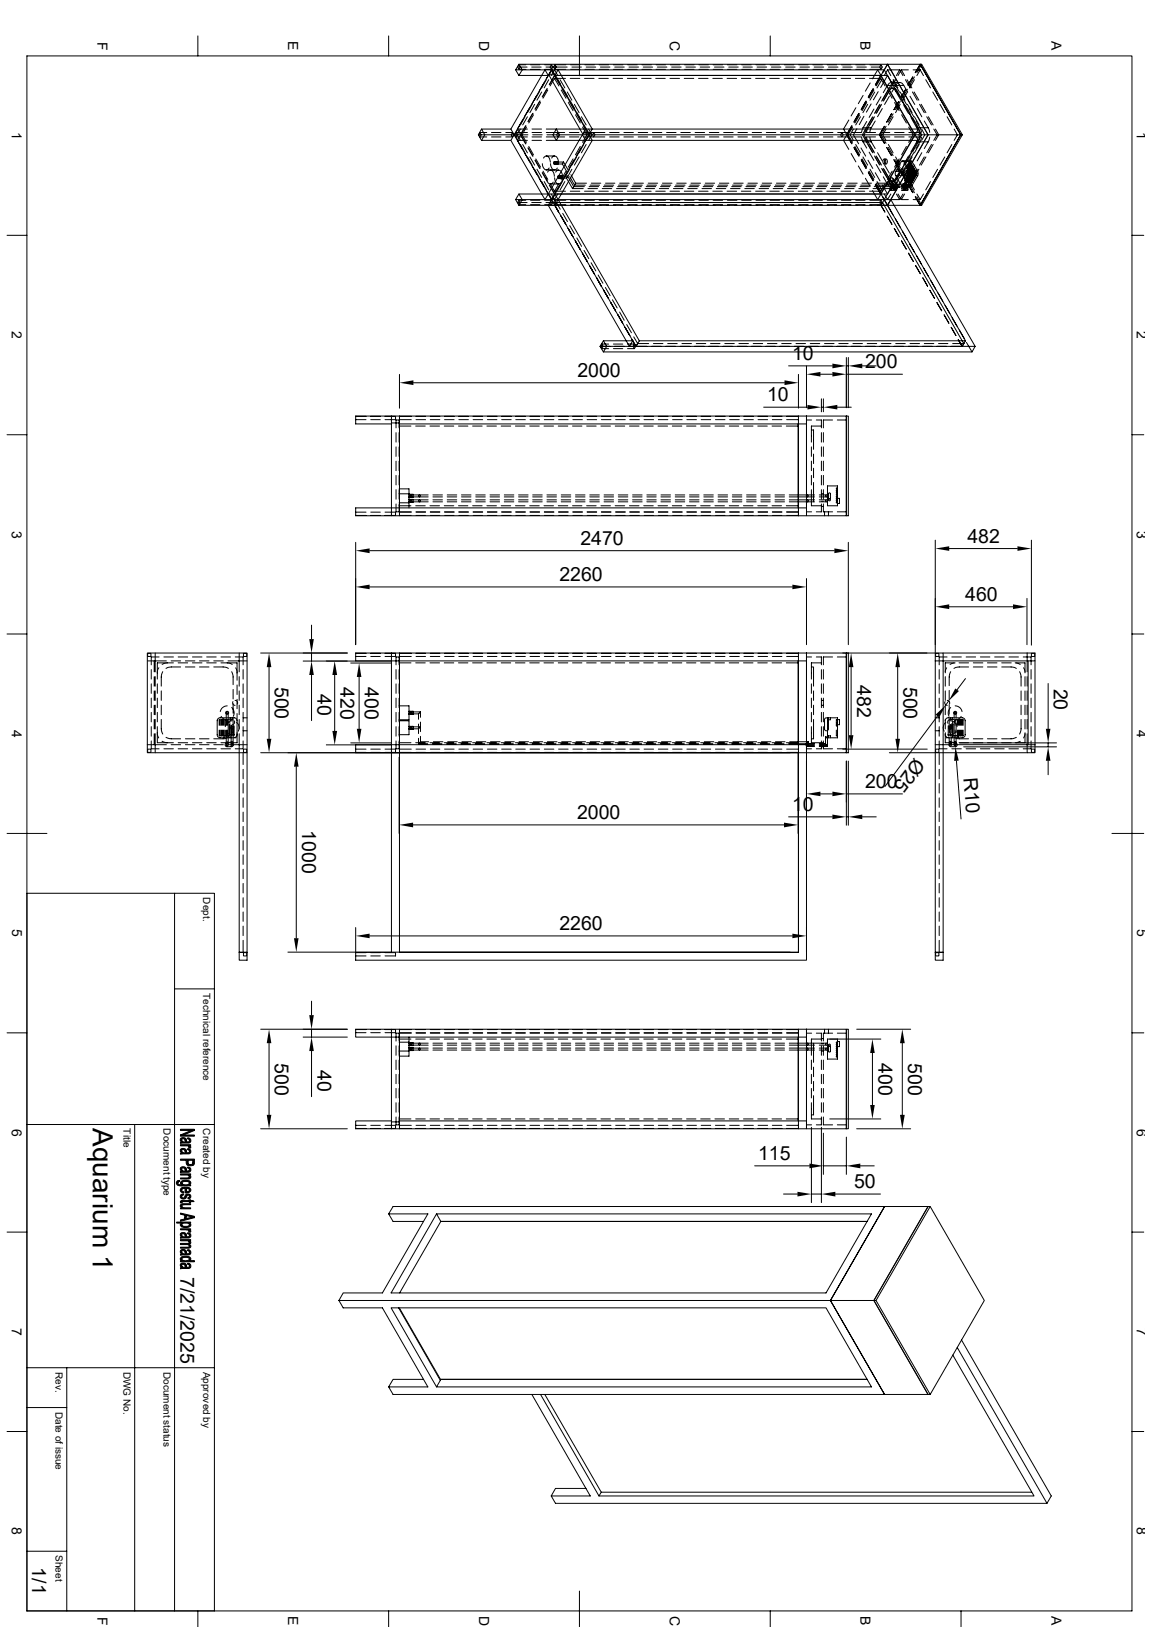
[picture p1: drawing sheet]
<svg xmlns="http://www.w3.org/2000/svg" width="297mm" height="420mm" viewBox="0 0 297 420" stroke-linecap="round" stroke-linejoin="round" font-family="sans-serif">
<defs><g id="words">
<text font-size="7.2" x="23.9" y="291.3" transform="rotate(90 23.9 291.3)">Aquarium 1</text>
<g font-size="5">
<text x="204.4" y="93">10</text>
<text x="223.3" y="95.1">200</text>
<text x="149" y="97.3">2000</text>
<text x="197.9" y="103.6">10</text>
<text x="149.8" y="140.7">2470</text>
<text x="249.6" y="140.1">482</text>
<text x="144.4" y="150">2260</text>
<text x="249.1" y="155.1">460</text>
<text x="70.9" y="177.3" transform="rotate(90 70.9 177.3)">500</text>
<text x="81.9" y="179.2" transform="rotate(90 81.9 179.2)">40</text>
<text x="87.9" y="177.3" transform="rotate(90 87.9 177.3)">420</text>
<text x="94.1" y="177.3" transform="rotate(90 94.1 177.3)">400</text>
<text x="221.1" y="176.9" transform="rotate(90 221.1 176.9)">482</text>
<text x="233.1" y="177.3" transform="rotate(90 233.1 177.3)">500</text>
<text x="271.9" y="177.8" transform="rotate(90 271.9 177.8)">20</text>
<text x="236.1" y="195.3" transform="rotate(127 236.1 195.3)">Ø25</text>
<text x="223.3" y="203.4">200</text>
<text x="248.7" y="200.9" transform="rotate(85 248.7 200.9)">R10</text>
<text x="204.4" y="209.4">10</text>
<text x="77.9" y="214.3" transform="rotate(90 77.9 214.3)">1000</text>
<text x="148.9" y="211.5">2000</text>
<text x="144.4" y="240.1">2260</text>
<text x="70.9" y="274.4" transform="rotate(90 70.9 274.4)">500</text>
<text x="226.7" y="274.4" transform="rotate(90 226.7 274.4)">400</text>
<text x="234.4" y="274.4" transform="rotate(90 234.4 274.4)">500</text>
<text x="81.9" y="276.3" transform="rotate(90 81.9 276.3)">40</text>
<text x="195.6" y="299.5">115</text>
<text x="220.4" y="306.7">50</text>
<text x="46.6" y="329.6" transform="rotate(90 46.6 329.6)">7/21/2025</text>
<text x="8.3" y="404.6" transform="rotate(90 8.3 404.6)">1/1</text>
</g>
<g font-size="3.6">
<text x="25.1" y="10.8" transform="rotate(90 25.1 10.8)">F</text>
<text x="74.4" y="10.7" transform="rotate(90 74.4 10.7)">E</text>
<text x="123.6" y="10.5" transform="rotate(90 123.6 10.5)">D</text>
<text x="172.8" y="10.5" transform="rotate(90 172.8 10.5)">C</text>
<text x="222.1" y="10.7" transform="rotate(90 222.1 10.7)">B</text>
<text x="271.3" y="10.7" transform="rotate(90 271.3 10.7)">A</text>
<text x="3.1" y="34" transform="rotate(90 3.1 34)">1</text>
<text x="293.4" y="34" transform="rotate(90 293.4 34)">1</text>
<text x="3.1" y="85.5" transform="rotate(90 3.1 85.5)">2</text>
<text x="293.4" y="85.5" transform="rotate(90 293.4 85.5)">2</text>
<text x="3.1" y="136.9" transform="rotate(90 3.1 136.9)">3</text>
<text x="293.4" y="136.9" transform="rotate(90 293.4 136.9)">3</text>
<text x="3.1" y="188.4" transform="rotate(90 3.1 188.4)">4</text>
<text x="293.4" y="188.4" transform="rotate(90 293.4 188.4)">4</text>
<text x="3.1" y="239.9" transform="rotate(90 3.1 239.9)">5</text>
<text x="293.4" y="239.9" transform="rotate(90 293.4 239.9)">5</text>
<text x="3.1" y="291.3" transform="rotate(90 3.1 291.3)">6</text>
<text x="293.4" y="291.3" transform="rotate(90 293.4 291.3)">6</text>
<text x="3.1" y="342.8" transform="rotate(90 3.1 342.8)">7</text>
<text x="293.4" y="342.8" transform="rotate(90 293.4 342.8)">7</text>
<text x="3.1" y="394.3" transform="rotate(90 3.1 394.3)">8</text>
<text x="293.4" y="394.3" transform="rotate(90 293.4 394.3)">8</text>
<text x="25.1" y="417.3" transform="rotate(90 25.1 417.3)">F</text>
<text x="74.4" y="417.2" transform="rotate(90 74.4 417.2)">E</text>
<text x="123.6" y="417.1" transform="rotate(90 123.6 417.1)">D</text>
<text x="172.8" y="417.1" transform="rotate(90 172.8 417.1)">C</text>
<text x="222.1" y="417.2" transform="rotate(90 222.1 417.2)">B</text>
<text x="271.3" y="417.2" transform="rotate(90 271.3 417.2)">A</text>
</g>
<g font-size="2.6">
<text x="52.5" y="231.6" transform="rotate(90 52.5 231.6)">Dept.</text>
<text x="52.5" y="256.3" transform="rotate(90 52.5 256.3)">Technical reference</text>
<text x="31.9" y="291.3" transform="rotate(90 31.9 291.3)">Title</text>
<text x="42.2" y="291.3" transform="rotate(90 42.2 291.3)">Document type</text>
<text x="52.5" y="291.3" transform="rotate(90 52.5 291.3)">Created by</text>
<text x="14.4" y="354.1" transform="rotate(90 14.4 354.1)">Rev.</text>
<text x="31.9" y="354.1" transform="rotate(90 31.9 354.1)">DWG No.</text>
<text x="42.2" y="354.1" transform="rotate(90 42.2 354.1)">Document status</text>
<text x="52.5" y="354.1" transform="rotate(90 52.5 354.1)">Approved by</text>
<text x="14.4" y="364.4" transform="rotate(90 14.4 364.4)">Date of issue</text>
<text x="14.4" y="401.4" transform="rotate(90 14.4 401.4)">Sheet</text>
</g>
</g></defs>
<g fill="none" stroke="#000" stroke-width=".26">
<path d="M6.9 14.4h285.2v401.4h-285.2zM51.1 9.3v5.1M100.3 9.3v5.1M133.6 17.3h2.4M133.9 16.6h95.1M133.9 16.6l-.8 1.4M133.9 16.7l.3 .6-.3 .6-.3-.6zM133.9 16.6l.8 1.4-.8 1.5-.8-1.5M133.9 19.5h7.6M133.9 16.7h1.8M133.9 17.9h1.8M136.9 16.7h2.4"/>
<path d="M136.9 17.9h2.4M137.2 17.3h2.5M140.5 16.7h1.8M140.9 17.3h1.8l-.4 .6M141.5 19.5l-8.8 15.3-.9-1.5M141.5 19.5l-.9-1.5-8.8 15.3M141.6 19.3l8.8 15.3M142.3 16.7l-.3 .6 .3 .6h-1.8M142.3 18h-9.2M142.3 16.7l.4 .6M142.3 18l-1.3 2.4M142.3 18l-.7 1.3"/>
<path d="M142.3 18l8.8 15.3M143.1 19.5h85.9M143.1 19.5l1.3 2.3M143.1 19.5l-1.4 2.3M143.1 18h-.6l-.9 1.5M143.1 18l-.9 1.5M143.1 18l.8 1.5M143.1 18h.9l-.7 1.3h-1.7M143.2 16.7l-.4 .6M143.3 19.3l1.3 2.3M143.3 19.5l-1-1.5 .9 1.5-1.4 2.3M143.5 17.3l-.3 .6h2.8"/>
<path d="M143.5 17.3h-.7l.4 .6M143.5 17.3h2.8M146 16.7h-2.8l.3 .6M147.2 16.7h2.5M147.2 17.9h2.5M147.6 17.3h2.4M149.5 9.3v10.3M150.9 16.7h2.5M150.9 17.9h2.5M151.3 17.3h2.4M154.6 16.7h2.5M154.6 17.9h2.5"/>
<path d="M154.9 17.3h2.5M158.3 16.7h2.4M158.3 17.9h2.4M158.6 17.3h2.5M162 16.7h2.4M162 17.9h2.4M162.3 17.3h2.5M165.7 16.7h2.4M165.7 17.9h2.4M166 17.3h2.4M169.3 16.7h2.4M169.3 17.9h2.4"/>
<path d="M169.6 17.3h2.5M173 16.7h2.4M173 17.9h2.4M173.3 17.3h2.5M176.7 16.7h2.4M176.7 17.9h2.4M177 17.3h2.5M180.3 16.7h2.5M180.3 17.9h2.5M180.7 17.3h2.4M184 16.7h2.5M184 17.9h2.5"/>
<path d="M184.4 17.3h2.4M187.7 16.7h2.5M187.7 17.9h2.5M188 17.3h2.5M191.4 16.7h2.4M191.4 17.9h2.4M191.7 17.3h2.4M195.1 16.7h2.4M195.1 17.9h2.4M195.4 17.3h2.4M198.7 16.7h2.5M198.7 17.9h2.5"/>
<path d="M198.8 9.3v5.1M199.1 17.3h2.4M202.4 16.7h2.5M202.4 17.9h2.5M202.7 17.3h2.5M206.1 16.7h2.4M206.1 17.9h2.4M206.4 17.3h2.5M209.8 16.7h2.4M209.8 17.9h2.4M210.1 17.3h2.5M213.4 16.7h2.5"/>
<path d="M213.4 17.9h2.5M213.8 17.3h2.4M217.1 16.7h2.5M217.1 17.9h2.5M217.5 17.3h2.4M220.8 16.7h2.4M220.8 17.9h2.4M221.1 17.3h2.5M224.5 16.7h2.8M224.5 17.9h2.8M224.8 17.3h2.9M227.1 19.9l-1.2 2.1"/>
<path d="M227.3 16.7l.4 .6-.4 .6-.3-.6zM227.3 19.5l-1.3 2.3M227.3 19.5l-.8-1.5-1.4 2.4M227.3 19.5l8.8 15.3M229 16.6l10.5 18.2h8.4l-10.5 18.2h-92M229 16.6h8.4l10.5 18.2-10.5 18.2h.4M229 16.6l-1.7 2.9M229 18l.9 1.5M229 16.6l10.5 18.2M229 19.5l1.3 2.3M229 19.5l-1.8 3.1M232.2 18h-3.2l-.8 1.5"/>
<path d="M232.2 18l.8 1.5M232.2 18l-.9 1.5M232.6 18h1.8M232.6 18l.8 1.5M232.6 18l-.9 1.5M235.5 19.9l-1.2 2.1M235.6 18h1.8M236 19.9l-1.3 2.1M237.4 16.6l10.5 18.2h.4l-10.5 18.2M237.4 16.6h.4M237.4 18l-.8 1.5M237.4 18l.9 1.5"/>
<path d="M237.4 16.6l-1.2 2.2M237.8 16.6l-1.2 2.2M237.8 16.6l10.5 18.2M248 9.3v5.1M123.4 34.8h1.7l-.9-1.5-.8 1.5 .8 1.4M123.8 34.2h1.8M123.8 35.3h1.8M123.8 34.2l.4 .6-.4 .5-.3-.5zM124.2 33.3h7.6M125.1 34.8h7.6l-.9 1.4h-7.6zM126.8 34.2h2.5M126.8 35.3h2.5"/>
<path d="M130.5 34.2h1.7l.4 .6-.4 .5M131.8 36.2l8.8 15.3 .9-1.4M132.2 34.2l-.3 .6 .3 .5h-1.7M133.1 34.2l.3 .6-.3 .5M133.5 33.3h2.6M133.5 33.3l.9 1.5M133.5 36.2l1.4 2.4M133.6 33.3l-.8 1.5 .8 1.4M134.3 33.3l-.9 1.5 .9 1.4M134.3 37.3l1.2 2.2M134.4 34.8l-.9 1.4h2.6M134.4 34.8l1.3 2.3"/>
<path d="M134.9 31l-1.4 2.3M134.9 37.3l1.2 2.2M135.5 39.6l1.2 2.2M135.5 30.1l-1.2 2.2M135.6 32.5l-1.3 2.3 1.3 2.3M135.7 32.5l-1.3 2.3M135.8 32.8l-1.1 2 1.1 1.9M136.1 34.2h-3l-.3 .6 .3 .5h3M136.1 30.1l-1.2 2.2M136.2 34.8h-3.5l8.8 15.3M136.2 38.2l1.3 2.1M136.3 38.2l1.2 2.1"/>
<path d="M136.4 37.8l1.3 2.2M136.7 27.8l-1.2 2.1M137.3 33.3h2.4M137.3 36.2h2.4M137.3 34.2h2.4M137.3 35.3h2.4M137.3 26.9l-1.2 2.2M137.5 34.8h2.4M137.5 29.3l-1.3 2.1M137.5 29.3l-1.2 2.1M137.7 29.6l-1.3 2.1M138 26.9l-1.3 2.2"/>
<path d="M138.5 24.6l-1.2 2.2M139.1 23.7l-1.2 2.2M139.3 26.1l-1.3 2.1M139.4 26.1l-1.3 2.1M139.5 26.5l-1.2 2.1M139.8 23.7l-1.2 2.2M140.4 21.4l-1.3 2.1M141 33.3h2.6l.8 1.5-.8 1.4h-2.6M141 20.6l-1.2 2.1M141.1 34.8h98.4M141.1 22.9l-1.2 2.1M141.2 22.9l-1.2 2.1"/>
<path d="M141.4 23.2l-1.3 2.2M141.6 20.6l-1.2 2.1M143.1 20.2l-1.2 2M143.1 20.2h2.8M143.1 20.2l1.1 2M143.9 20.6l1.2 2.1M144 34.2l.3 .6-.3 .5-.4-.5zM144.5 20.6l1.3 2.1M144.8 23.2l1.2 2.2M145 22.9l1.3 2.1M145.2 22.7l1.2 2.1M145.7 34.2h-4.7"/>
<path d="M145.7 35.3h-4.7M145.8 23.7l1.2 2.2M146.4 23.7l1.2 2.2M146.6 26.5l1.3 2.1M146.9 26.1l1.2 2.1M146.9 34.2h2.5M146.9 35.3h2.5M147.1 25.9l1.2 2.1M147.2 20.2h2.4M147.6 26.9l1.2 2.2M148.2 26.9l1.2 2.2M148.5 29.6l1.2 2.1"/>
<path d="M148.7 29.3l1.2 2.1M148.9 29.1l1.2 2.1M149.4 30.1l1.2 2.2M149.7 37.8l-1.2 2.2M149.9 38.2l-1.2 2.1M150 38.2l-1.2 2.1M150 30.1l1.3 2.2M150.3 32.8l1.2 2-1.2 1.9M150.5 32.5l1.4 2.3-1.4 2.3M150.6 34.2h1.8l.3 .6-.3 .5h3.7M150.6 37.3l-1.2 2.2M150.7 32.3l1.4 2.3"/>
<path d="M150.8 20.2h2.5M151.1 33.3h-7.5l-.9 1.5 .9 1.4h7.5M151.1 36.2l-.8-1.4-8.8 15.3M151.1 33.3h85.9M151.1 36.2l-8.8 15.3h1.7M151.1 36.2h1.7M151.3 33.3l.8 1.5-.8 1.4M151.3 37.3l-1.3 2.2M151.9 33.3l.8 1.5-.8 1.4M152.8 36.2h84.2l-8.8 15.3M152.8 36.2l-.8-1.4-1.4 2.3M152.8 36.2l-8.8 15.3"/>
<path d="M153.2 34.2l.3 .6-.3 .5-.3-.5zM154.5 20.2h2.5M156.1 34.2h-3.7l-.3 .6 .3 .5h-1.8M157.3 34.2h2.5M157.3 35.3h2.5M158.2 20.2h2.5M161 34.2h2.4M161 35.3h2.4M161.9 20.2h2.4M164.7 34.2h2.4M164.7 35.3h2.4M165.6 20.2h2.4"/>
<path d="M168.4 34.2h2.4M168.4 35.3h2.4M169.2 20.2h2.5M172 34.2h2.5M172 35.3h2.5M172.9 20.2h2.4M175.7 34.2h2.4M175.7 35.3h2.4M176.6 20.2h2.4M179.4 34.2h2.4M179.4 35.3h2.4M180.3 20.2h2.4"/>
<path d="M183 34.2h2.5M183 35.3h2.5M183.9 20.2h2.5M186.7 34.2h2.5M186.7 35.3h2.5M187.6 20.2h2.5M190.4 34.2h2.5M190.4 35.3h2.5M191.3 20.2h2.5M194.1 34.2h2.4M194.1 35.3h2.4M195 20.2h2.4"/>
<path d="M197.7 34.2h2.5M197.7 35.3h2.5M198.6 20.2h2.5M201.4 34.2h2.5M201.4 35.3h2.5M202.3 20.2h2.5M205.1 34.2h2.5M205.1 35.3h2.5M206 20.2h2.4M208.8 34.2h2.4M208.8 35.3h2.4M209.7 20.2h2.4"/>
<path d="M212.5 34.2h2.4M212.5 35.3h2.4M213.4 20.2h2.4M216.2 34.2h2.4M216.2 35.3h2.4M217 20.2h2.5M217.3 34.2l.3 .6-.3 .5-.4-.5zM218.5 34.8l1.3 2.3M218.5 34.8l-.8 1.4 1.3 2.4M219 31l-1.3 2.3 .8 1.5M219.6 39.6l1.3 2.2M219.8 32.5l-1.4 2.3 1.4 2.3"/>
<path d="M219.8 32.6l-1.3 2.2M219.8 35.3h2.5M219.8 32.5l-1.3 2.3M220 32.8l-1.1 2 1.1 1.9M220.2 33.3l-.8 1.5 .8 1.4M220.4 38.1l1.2 2.1M220.4 38.2l1.2 2.1M220.5 38.1l1.2 2.2M220.6 37.8l1.2 2.2M220.7 20.2h2.4M220.8 37.3l1.2 2.2M220.9 27.8l-1.3 2.1"/>
<path d="M221.1 33.2l-.9 1.6 1.4 2.3M221.6 29.4l-1.2 2.1M221.6 29.3l-1.2 2.1M221.7 29.3l-1.2 2.1M221.8 29.6l-1.2 2.1M222 30.1l-1.2 2.2M222.2 38.2l1.2 2.1M222.3 35.4l.4 1.2M222.7 24.6l-1.2 2.2M222.7 33l-.4 1.2h-2.5M222.7 36.6l.9 1.6M222.7 36.6h.9"/>
<path d="M222.7 33h.9M222.9 30l-1.2 2.2M223.2 35.4l.4 1.2M223.4 33.3l-.9 1.5 .9 1.4M223.4 26.1l-1.2 2.1M223.5 34.2h2.4M223.5 35.3h2.4M223.5 26.1l-1.3 2.2M223.6 33l-.4 1.2M223.6 36.6l1.5 2.6M223.6 35.4l.4 1.2h-.4M223.6 31.4l-.9 1.6"/>
<path d="M223.6 26.5l-1.1 2.1M223.8 33.3l-.9 1.5 .9 1.4M223.9 26.9l-1.2 2.2M224 37.3l1.2 2.2M224.3 39.3l1.2 2.1M224.4 20.2h2.8M224.4 37.3l1.2 2.2M224.5 35.4l.3 1.2M224.5 21.4l-1.2 2.1M224.8 26.8l-1.2 2.2M224.8 33h-.8l-.4 1.2M224.8 33l-.3 1.2"/>
<path d="M224.8 36.6h-.8l1.5 2.6M224.8 36.6l1 1.8M225.2 30.1l-1.6 2.9M225.3 23l-1.2 2.1M225.3 22.9l-1.2 2.1M225.3 22.9l-1.2 2.2M225.5 23.2l-1.2 2.2M225.5 30.4l-1.5 2.6h-.4M225.5 28.2l-1.2 2.1M225.6 30.1l-1.2 2.2M225.7 23.7l-1.2 2.2M225.8 31.2l-1 1.8"/>
<path d="M225.9 21.8l1.3-2.3 8.9 15.3-8.9 15.3-1.3-2.3M226.4 39.4l1.3 2.1M226.6 23.7l-1.2 2.1M226.9 27.2l-1.2 2.1M227 26.9l-1.2 2.2M227.2 34.2h2.4M227.2 35.3h2.4M227.2 20.2l-1.1 2M227.2 20.2l1.2 2M227.3 27.2l-1.2 2.1M227.3 25l-1.2 2.1M227.5 26.9l-1.3 2.2"/>
<path d="M227.5 20.6l-1.2 2.1M227.7 28l-1.3 2.1M228.2 32.6l-1.3 2.2 1.3 2.2M228.6 33.3l-.8 1.5 .8 1.4M228.6 32.6l-1.2 2.2 1.2 2.2M228.8 38.1l1.2 2.1M228.9 23.7l-1.2 2.2M229 23.2l1.2 2.2M229 23.5l-1.5 2.6M229 22.1a1.08 1.08 0 0 1 1.1-.8 1.08 1.08 0 0 1 1 .8M229 22.1l-1.1 1.8M229 22.1h2.1"/>
<path d="M229.2 37.3l1.3 2.2M229.2 38.1l1.3 2.1M229.3 23.7l-1.2 2.2M229.4 23l.8-.3 .9 .8M229.4 23.1l-.4 .4M229.4 23.5l-1.5 2.6M229.5 24.8l-1.2 2.2M229.5 23.4l-.5 .1M229.5 23.3a1.07 1.07 0 0 1 1.1-.6 1.07 1.07 0 0 1 .9 .8M229.6 23.4h-.1M230 29.4l-1.2 2.1M230.1 22.7h.4"/>
<path d="M230.1 21.3h2.1M230.5 20.6l1.2 2.1M230.5 30.1l-1.3 2.2M230.5 29.4l-1.3 2.1M230.7 20.6l-1.2 2.1M230.8 26.5l1.2 2.1M230.8 34.2h2.5M230.8 35.3h2.5M231 22.9l1.2 2.1M231.1 23.5h.4l1.5 2.6M231.1 23.5l1.5 2.6M231.1 22.1h2.1l1 1.7"/>
<path d="M231.1 22.1l1 1.7M231.1 20.6l-1.2 2.1M231.9 26.2l-1.2 2.1M232.3 23.7l1.2 2.2M232.3 26.9l-1.2 2.2M232.3 26.2l-1.2 2.1M232.7 29.6l1.2 2.1M232.7 24.8l1.2 2.2M232.8 26.1l1.2 2.1M233.2 27.2l1.2 2.1M233.2 22.1a1.08 1.08 0 0 0-1-.8 1.08 1.08 0 0 0-1.1 .8l-1 1.7M233.6 20.6l1.3 2.1"/>
<path d="M233.6 27.2l1.3 2.1M233.7 23l-1.2 2.1M233.9 37.8l-1.2 2.2M234.1 20.6l1.2 2.1M234.1 26.9l1.3 2.2M234.1 23.7l-1.2 2.2M234.1 23l-1.2 2.1M234.5 32.8l1.1 2-1.1 1.9M234.5 34.2h2.9l.3 .6-.3 .5M234.5 35.3h2.9M234.6 28l1.2 2.1M234.7 29.3l1.2 2.1"/>
<path d="M234.8 24.8l1.3 2.2M235.1 30.4l1.5 2.6M235.5 23.7l1.2 2.2M235.5 30.4l1.5 2.6h-.4M235.8 39.4l-1.2 2.1M235.9 38.2l-1.2 2.1M235.9 23.7l1.2 2.2M236 30.1l1.2 2.2M236 20.6l-1.3 2.1M236.1 34.8l-8.8 15.3M236.1 34.8l.9 1.4M236.4 31.2l1 1.8"/>
<path d="M236.5 32.5l1.3 2.3-1.3 2.3M236.6 36.6h.4l-1.5 2.6M236.6 33l.3 1.2M236.6 36.6l-1.5 2.6M236.7 28l1.2 2.1M236.9 35.4l-.3 1.2M237 33.3l-.9 1.5M237 33.3l-8.8-15.3h-84.2l8.8 15.3-.7 1.3h-1.7l.7-1.3M237 33l.4 1.2M237.2 37.3l-1.2 2.2M237.3 26.9l1.2 2.2M237.4 35.4l-.4 1.2"/>
<path d="M237.4 33l.4 1.2M237.4 36.6h2.1l-1 1.8M237.4 33h2.1M237.4 36.6l-1 1.8M237.4 34.2l-.3 .6 .3 .5M237.7 26.9l1.2 2.2M237.8 35.4l-.4 1.2M237.8 33.3l.8 1.5-.8 1.4M237.9 39.4l-1.2 2.1M238.5 31.2l1 1.8M238.9 20.6l1.2 2.1M239.1 30.1l1.3 2.2"/>
<path d="M239.5 34.8l-9.6 16.7M239.5 33l.4 1.2M239.6 30.1l1.2 2.2M239.9 35.4l-.4 1.2M240.4 37.3l-1.3 2.2M240.7 23.7l1.2 2.2M240.8 37.3l-1.2 2.2M241 33.3l.8 1.5-.8 1.4M241.4 33.3l.8 1.5-.8 1.4M242.6 26.9l1.2 2.2M244.4 30.1l1.2 2.2M245.6 37.3l-1.2 2.2"/>
<path d="M246.2 33.3l.9 1.5-.9 1.4M133.1 51.5l.8 1.5M133.1 51.5h1.6l-.8 1.5M133.6 52.3h2.4M133.9 53h10.3M133.9 50.1h7.6l.8 1.4h-7.6zM133.9 51.7l.3 .6-.3 .5-.3-.5zM133.9 52.8h1.8M133.9 51.7h1.8M133.9 50.1l-.8 1.4M136.1 40.5l1.2 2.1M136.7 40.5l1.3 2.1"/>
<path d="M136.9 52.8h2.4M136.9 51.7h2.4M137.2 52.3h2.5M137.3 42.8l1.2 2.2M137.9 43.7l1.2 2.1M138 41.4l1.3 2.1M138.1 41.4l1.3 2.1M138.3 41l1.2 2.1M138.6 43.7l1.2 2.1M139.1 46l1.3 2.1M139.8 46.9l1.2 2.1M139.9 44.6l1.2 2.1"/>
<path d="M140 42.2a1.23 1.23 0 0 0 1.3 1.6l.4-.5M140 44.6l1.2 2.1M140.1 44.2l1.3 2.1M140.3 40.8a.87 .87 0 0 1 1-.5 .87 .87 0 0 1 .6 1l.1 .6M140.4 46.9l1.2 2.1M140.5 51.7h1.8l.4 .6M140.5 52.8h1.8M140.9 52.3h1.8l-.4 .5M141 40.3h2.1M141 43.9h3.1M141 49.2l1.3 2.3 .9-1.4M141 45.9a1.12 1.12 0 0 0 .3 1.2 1.12 1.12 0 0 0 1.2 .2l.2-.3"/>
<path d="M141.3 44.4a.87 .87 0 0 1 1-.4 .87 .87 0 0 1 .7 .9v.6M141.5 50.1h87.5M141.6 50.1l.9 1.4 .8-1.4M141.7 47.8l1.4 2.3 1.3-2.3M141.8 47.8l1.4 2.3M141.9 47.4l1.2 2h2.8M142 47.5h2.1M142.1 42.2a1.12 1.12 0 0 0 .3 1.3 1.12 1.12 0 0 0 1.2 .1l.2-.3M142.2 50.1l.9 1.4 .8-1.4M142.3 51.5l21 36.5-.9 1.4-20.9-36.4zM142.3 51.7l-.3 .6 .3 .5M142.4 40.8a.87 .87 0 0 1 1-.5 .87 .87 0 0 1 .6 1l.1 .6"/>
<path d="M142.9 41.8a.3 .3 0 0 1 .4 .3 .3 .3 0 0 1-.3 .3zM143 41.8l.3 .3-.2 .2-.1-.1zM143.1 41.8h2.3l1.3 2.2M143.1 42.3h2l1.3 2.2M143.1 41.7h.8M143.1 42.5h.8M143.1 45.9a1.16 1.16 0 0 0 .3 1.2 1.16 1.16 0 0 0 1.3 .2l.2-.3M143.2 53l.9 1.7-.9-1.7h2.8M143.2 51.7l.3 .6h-.7l.4 .5M143.2 52.8h2.8M143.2 50.1l.8 1.4M143.4 41.9a.22 .22 0 0 1 .3 0 .22 .22 0 0 1-.1 .3 .22 .22 0 0 1-.3-.1z"/>
<path d="M143.4 44.4a.89 .89 0 0 1 1-.4 .89 .89 0 0 1 .7 .9l.1 .6M143.6 52.3h84.2M143.6 52.3l1 1.7M143.6 52.3l-.4 .7M143.6 52.3l-.4 .5M143.8 41.8a.3 .3 0 0 1 .3 .3 .3 .3 0 0 1-.3 .3zM143.8 41.9a.22 .22 0 0 1 .3 0 .22 .22 0 0 1 0 .3 .22 .22 0 0 1-.3-.1zM143.8 41.8l.3 .2-.1 .3-.2-.2zM144 45.4a.29 .29 0 0 1 .4 .3 .29 .29 0 0 1-.4 .3zM144 51.5l-.8 1.5M144 51.5l21 36.5M144.1 45.5h2.4l1.5 2.7h2.8"/>
<path d="M144.1 46h2.1l1.5 2.7h2.8M144.1 45.3h.9M144.1 46.1h.9M144.2 47.4l-1.1 2M144.4 45.5a.2 .2 0 0 1 .3 .2 .2 .2 0 0 1-.3 .2zM144.5 47.8l-1.3 2.3M144.8 55.8l1.2 2.1M144.8 45.4a.29 .29 0 0 1 .4 .3 .29 .29 0 0 1-.4 .3zM144.9 45.5a.2 .2 0 0 1 .2 .2 .2 .2 0 0 1-.2 .2zM145.1 46.9l-1.2 2.1M145.2 55.1l1.2 2.1M145.4 41.9l-.3 .4z"/>
<path d="M145.8 46.9l-1.3 2.1M146 51.7h-2.8l-.4 .6M146 44.2l-1.2 2.1M146.3 44.6l-1.3 2.1M146.3 44.6l-1.2 2.1M146.4 45.5l-.2 .5zM146.6 59l1.2 2.1M147 43.7l-1.2 2.1M147 45.6l1.3 2.2h2.7M147 58.3l1.3 2.1M147.2 49.4h2.4M147.2 52.8h2.5"/>
<path d="M147.2 51.7h2.5M147.3 45.1l1.2 2.2h2.8M147.6 43.7l-1.2 2.1M147.9 41l-1.3 2.1M148 48.2l-.3 .5zM148.1 41.4l-1.2 2.1M148.2 41.4l-1.3 2.1M148.5 47.3l-.2 .5zM148.8 40.5l-1.2 2.1M149.4 40.5l-1.2 2.1M150.8 49.4h2.5M150.9 52.8h2.5"/>
<path d="M150.9 51.7h2.5M151.7 48.7h2.5M152 48.2h2.5M152.3 47.8h2.4M152.6 47.3h2.4M154.5 49.4h2.5M154.6 52.8h2.5M154.6 51.7h2.5M155.4 48.7h2.5M155.7 48.2h2.5M155.9 47.8h2.5M156.3 47.3h2.4"/>
<path d="M158.2 49.4h2.5M158.3 52.8h2.4M158.3 51.7h2.4M159.1 48.7h2.4M159.4 48.2h2.4M159.6 47.8h2.5M159.9 47.3h2.4M161.9 49.4h2.4M162 52.8h2.4M162 51.7h2.4M162.8 48.7h2.4M163.1 48.2h2.4"/>
<path d="M163.3 47.8h2.4M163.6 47.3h2.4M165.6 49.4h2.4M165.7 52.8h2.4M165.7 51.7h2.4M166.5 48.7h2.4M166.8 48.2h2.4M167 47.8h2.4M167.3 47.3h2.4M169.2 49.4h2.5M169.3 52.8h2.4M169.3 51.7h2.4"/>
<path d="M170.1 48.7h2.5M170.4 48.2h2.4M170.6 47.8h2.5M170.9 47.3h2.5M172.9 49.4h2.4M173 52.8h2.4M173 51.7h2.4M173.8 48.7h2.4M174.1 48.2h2.4M174.3 47.8h2.5M174.6 47.3h2.5M176.6 49.4h2.4"/>
<path d="M176.7 52.8h2.4M176.7 51.7h2.4M177.5 48.7h2.4M177.8 48.2h2.4M178 47.8h2.5M178.3 47.3h2.5M180.3 49.4h2.4M180.3 52.8h2.5M180.3 51.7h2.5M181.1 48.7h2.5M181.4 48.2h2.5M181.7 47.8h2.4"/>
<path d="M182 47.3h2.4M183.9 49.4h2.5M184 52.8h2.5M184 51.7h2.5M184.8 48.7h2.5M185.1 48.2h2.5M185.3 47.8h2.5M185.6 47.3h2.5M187.6 49.4h2.5M187.7 52.8h2.5M187.7 51.7h2.5M188.5 48.7h2.5"/>
<path d="M188.8 48.2h2.5M189 47.8h2.5M189.3 47.3h2.5M191.3 49.4h2.5M191.4 52.8h2.4M191.4 51.7h2.4M192.2 48.7h2.4M192.5 48.2h2.4M192.7 47.8h2.5M193 47.3h2.5M195 49.4h2.4M195.1 52.8h2.4"/>
<path d="M195.1 51.7h2.4M195.9 48.7h2.4M196.2 48.2h2.4M196.4 47.8h2.4M196.7 47.3h2.4M198.6 49.4h2.5M198.7 52.8h2.5M198.7 51.7h2.5M199.5 48.7h2.5M199.8 48.2h2.5M200.1 47.8h2.4M200.4 47.3h2.4"/>
<path d="M202.3 49.4h2.5M202.4 52.8h2.5M202.4 51.7h2.5M203.2 48.7h2.5M203.5 48.2h2.5M203.8 47.8h2.4M204 47.3h2.5M206 49.4h2.4M206.1 52.8h2.4M206.1 51.7h2.4M206.9 48.7h2.4M207.2 48.2h2.4"/>
<path d="M207.4 47.8h2.4M207.7 47.3h2.5M209.7 49.4h2.4M209.8 52.8h2.4M209.8 51.7h2.4M210.6 48.7h2.4M210.9 48.2h2.4M211.1 47.8h2.4M211.4 47.3h2.4M213.4 49.4h2.4M213.4 52.8h2.5M213.4 51.7h2.5"/>
<path d="M214.2 48.7h2.5M214.5 48.2h2.5M214.8 47.8h2.4M215.1 47.3h2.4M217 49.4h2.5M217.1 52.8h2.5M217.1 51.7h2.5M217.9 48.7h2.5M218.2 48.2h2.5M218.4 47.8h2.5M218.7 47.3h2.5M220.7 49.4h2.4"/>
<path d="M220.8 52.8h2.4M220.8 51.7h2.4M221.5 42.8l1.2 2.2M221.6 48.7h2.5M221.9 48.2h2.5M222.1 47.8h2.5M222.2 41.2l1.3 2.1M222.2 41.4l1.2 2.1M222.3 41.3l1.2 2.2M222.4 47.3h2.5M222.5 41l1.1 2.1M222.7 40.5l1.2 2.1"/>
<path d="M223.3 46l1.2 2.1M224 41.4l1.2 2.1M224.1 44.4l1.2 2.3M224.1 44.6l1.2 2.1M224.3 44.2l1.2 2.1M224.4 49.4h2.8M224.5 52.8h2.8M224.5 51.7h2.8M224.5 43.7l1.2 2.1M225.1 49.2l1.4 2.3 .8-1.4M225.3 48.7h4.3l.2 .4h1.6M225.6 48.2h4.3l.2 .4h1.3"/>
<path d="M225.7 40.3l1.2 2.1M225.8 47.8h4.3l.2 .4h1.6M225.8 40.5l1.2 2.1M225.8 44.6l1.3 2.1M225.9 47.6l1.2 2.1M226 47.7l1.3 2.4M226.1 47.3h4.3l.2 .3h1.3M226.1 47.4l1.1 2M226.1 40.3l1.2 2.1M226.1 42.5l1.2 2.1M226.2 40.5l1.3 2.1M226.3 46.9l1.2 2.1"/>
<path d="M227.3 50.1l.9 1.4h-84.2M227.3 51.7l.4 .6-.4 .5-.3-.5zM227.5 43.5l1.5 2.6M227.7 43.7l1.2 2.1M227.7 47.8l1.3 2.3M227.8 50.8l1.2 2.2 .9-1.5M227.8 52.3l20.9 36.4M227.8 52.3l-.5 .7 1 1.7M227.9 43.5l1.5 2.6h-.4M227.9 41.2h.1a.5 .5 0 0 1 .6 .2 .5 .5 0 0 1-.1 .6l-.1 .2a.56 .56 0 0 1-.6-.3 .56 .56 0 0 1 .1-.7zM227.9 45.6l1.1 1.9M228.1 43.7l1.2 2.1"/>
<path d="M228.2 42.3h.4M228.2 51.5h4M228.2 50.1l.8 1.4 .9-1.4M228.2 41.1h.4M228.2 51.5l20.9 36.5M228.2 51.5l-.4 .8M228.3 42.6l1.2 2.1M228.4 47.4l-1.2 2M228.4 41.2a.54 .54 0 0 1 .7 .3 .54 .54 0 0 1-.2 .7h-.1a.58 .58 0 0 1-.6-.3 .58 .58 0 0 1 .2-.7zM228.9 55.8l1.3 2.1M229.3 46.4l.1 .1M229.4 47l-.1-.1a.43 .43 0 0 1 .5-.3 .43 .43 0 0 1 .4 .4l.4-.7 1 1.6-.5 .7-.9-1.6"/>
<path d="M229.4 46.1l.1 .1M229.5 46.9l1.2 2.1M229.5 46.1l.1 .1M229.7 46.3v-.1a.43 .43 0 0 1 .5-.3 .43 .43 0 0 1 .4 .4M229.7 46.3l-.3 .7 .9 1.6M229.7 46.3l1 1.6-.4 .7a.43 .43 0 0 0 .4 .4 .43 .43 0 0 0 .4-.4M229.7 46l-.4 .7M229.9 48.2l-.3 .5zM229.9 51.5l-.9 1.5 1.4 2.5M229.9 51.5l21.7 37.9-.8 1.4h-95.1M229.9 46.9l1.2 2.1M230.1 46.8h.4"/>
<path d="M230.1 48.3h2.1M230.1 48.6l-.3 .5zM230.1 45.8l1 1.7a1.1 1.1 0 0 0 1.1 .8 1.1 1.1 0 0 0 1-.8M230.2 44.2l-1.2 2.1M230.3 47.8l-1.3 2.3M230.4 47.3l-.3 .5zM230.6 47.6l-.3 .6zM230.7 41.2l1.2 2.1M230.7 47.9a.42 .42 0 0 0 .4 .4 .42 .42 0 0 0 .5-.4M230.8 59l1.2 2.1M231.1 56.5l1.2 2.1M231.1 46.1h.4a1.07 1.07 0 0 1-.9 .7 1.07 1.07 0 0 1-1.1-.6"/>
<path d="M231.1 40.5l1.2 2.1M231.1 41.2l1.2 2.1M231.1 46.1a1.08 1.08 0 0 1-1 .7 1.08 1.08 0 0 1-1.1-.7M231.1 44.2v1.1M231.3 50.1l.9 1.4M231.6 48.1l-.5 .8M231.6 43.8l.3 .4M231.7 43.6a.19 .19 0 0 1 .3-.1 .19 .19 0 0 1 0 .3l-.3 .1zM231.7 46.9l-1.2 2.1M231.7 50.1l.9 1.4M231.9 44l.3-.1a.21 .21 0 0 1-.1 .3 .21 .21 0 0 1-.3-.1zM232 41l-1.2 2.1"/>
<path d="M232.1 43.6l.2 .3M232.1 45.8l-1 1.7a1.1 1.1 0 0 1-1 .8 1.1 1.1 0 0 1-1.1-.8M232.2 44.6l-1.2 2.1M232.5 44.4l1.2 2.1M232.6 47.9h.6a.32 .32 0 0 1-.3 .2 .32 .32 0 0 1-.3-.2zM232.6 41.7l.2-.2 .4 .2h-.6l-1.5 2.5M232.6 51.5h1.8M232.6 49.1h1.5M232.6 48.6h1.2M232.6 43.5l-1.5 2.6M232.8 48.3a.47 .47 0 0 0-.1 .5 .47 .47 0 0 0 .5 .3l.4-.1 .5-.7M232.9 59.7l1.2 2.1"/>
<path d="M232.9 43.7l1.2 2.1M232.9 44.4l1.2 2.1M232.9 41.5h2.1M232.9 48.1h2.1M233 50.1l-.8 1.4M233 47.7l.7 1.2M233 43.5l-1.5 2.6M233.1 47.6h1.2l1.2 2.1M233.1 48.2h1.5M233.2 44.2v1.1M233.2 45.3h-2.1l1.5 2.6M233.2 45.3l1.5 2.6a.33 .33 0 0 0 .3 .2 .33 .33 0 0 0 .3-.2"/>
<path d="M233.2 41.7h2.1l1.5 2.5h-2.1zM233.2 47.5a.39 .39 0 0 1 .6 .1 .39 .39 0 0 1-.1 .6l-.1 .1M233.2 48.3a.47 .47 0 0 0-.1 .5 .47 .47 0 0 0 .5 .3v-.1M233.2 47.5l-.4 .8h.4M233.4 46.6l.8 1.3M233.4 50.1l-.8 1.4M233.4 47.4h.4M233.4 47.4l.9 1.5M233.5 43.7l-1.2 2.1M233.6 47.5a.39 .39 0 0 1 .6 .1 .39 .39 0 0 1-.1 .6v.1M233.6 47.5h-4.6M233.6 47.5l-.4 .8"/>
<path d="M233.7 48.6a.33 .33 0 0 1 .5 .1 .33 .33 0 0 1-.1 .4l-.4-.2zM233.7 46.7l.2 .4M233.8 46.6v.2l.3-.2 .3 .4M233.8 44.1a.6 .6 0 0 1 .5 .6 .6 .6 0 0 1-.6 .6l-.2-.7zM233.8 46.3l1 1.6M233.8 45.7l.4-.1-.1 .1M233.8 45.7h.3l1 1.8h-.2zM233.9 45.3h.4M233.9 44h.4M233.9 42.6l-1.2 2.1M234 43.3l1.6 3h.2l-1.6-3M234 45.6l1 1.7h.2l-1-1.7"/>
<path d="M234 47v.2l.4-.2M234 41.4l-1.2 2.1M234.1 43.2l.3-.2-.1 .2M234.1 45.3h.2l1 1.9h-.2zM234.1 48.3h-.5l-.4 .7M234.1 45.3v-.2h.2v.2M234.1 44.2a.56 .56 0 0 1 .7 .3 .56 .56 0 0 1-.3 .7v.1a.61 .61 0 0 1-.6-.5 .61 .61 0 0 1 .2-.6zM234.1 45.1l1.1 1.9h.2l-1.1-1.9M234.1 46.6l.5-.7 .2 .4-.4 .7M234.1 45.9l.3-.2h.2v.2M234.1 45.9l.3 .4-.4 .7-.2-.4zM234.1 44.1h.3l1.4 2.3h-.3z"/>
<path d="M234.2 43.3l.2 .8M234.2 43.3h-.2l.1 .8M234.2 47.7a.33 .33 0 0 1 .4 0 .33 .33 0 0 1 0 .5l-.5-.3zM234.2 44.8h.2l1.1 2h-.2zM234.2 44.8v-.4h.2v.4M234.2 44.4l1.2 2.2h.2l-1.2-2.2M234.2 43l1.6 2.9M234.2 45.8l-1 1.7M234.3 42.8l.3-.2-.1 .2M234.4 46.3l.3-.2 .1 .2M234.4 42.6l1.7 2.9M234.4 43l1.7 2.9"/>
<path d="M234.4 40.3l-1.2 2.1M234.5 42.4l.3-.2-.1 .2M234.6 42.6l1.7 2.9M234.6 42.2l1.7 3h.2l-1.7-3M234.6 45.8l.2 .3M234.7 42.1l.3-.2-.1 .2M234.7 45.3l-1.5 2.6h2.1M234.7 45.3h2.1l-1.5 2.6M234.7 44.2v1.1M234.7 46.9l1.3 2.1M234.7 47.6l1.3 2.1M234.8 41.9l1.7 2.9"/>
<path d="M234.9 46.9l-1.3 2.1M234.9 40.3l-1.3 2.1M235 47.3l-.1 .2M235 41.9l1.7 2.9M235.2 47.3l-.1 .2M235.2 47l-.1 .2M235.3 46.9l-1.2 2.1M235.3 41.7l-.2-.2-.4 .1-1.5 2.6h-2.1M235.4 40.5l-1.3 2.1M235.4 46.6l-.1 .2M235.4 47l-.1 .2M235.6 46.3l-.1 .1"/>
<path d="M235.6 51.5h1.8M235.6 46.6l-.1 .2M235.8 46.1l-1.7-2.9h.2l1.7 2.9M235.8 46.3v.1M235.8 45.9h.3l-.1 .2h-.2zM236 45.7l-1.7-2.9h.2l1.7 2.9M236.1 45.5h.2l-.1 .2h-.2zM236.1 42.6l-1.3 2.1M236.2 50.8l1.2 2.2M236.3 45.2l-.1 .1-1.7-2.9h.2l1.7 2.9 .1-.1M236.4 45l-1.7-2.9h.2l1.7 2.9M236.5 44.8h.2l-.1 .2h-.2z"/>
<path d="M236.6 50.1l.8 1.4M236.6 50.8l1.2 2.2M236.7 43.7l-1.2 2.1M236.8 44.2v1.1M237.1 43.7l-1.2 2.1M238.3 50.1l-.9 1.4M238.5 40.5l-1.2 2.1M238.9 40.5l-1.2 2.1M240.1 46.9l-1.2 2.1M241.9 43.7l-1.2 2.1M243.8 40.5l-1.2 2.1M1.8 60.7h5.1"/>
<path d="M148.5 62.2l1.1 2.1M148.8 61.4l1.3 2.2M150.3 65.4l1.2 2.1M150.7 64.6l1.2 2.2M152.1 68.5l1.2 2.2M152.5 67.8l1.3 2.1M154 71.7l1.2 2.2M154.3 71l1.3 2.1M155.8 74.9l1.2 2.1M156.2 74.2l1.2 2.1M157.6 78.1l1.2 2.1M158 77.4l1.3 2.1"/>
<path d="M232.6 62.2l1.2 2.1M234.4 65.4l1.3 2.1M234.7 62.9l1.2 2.1M236.3 68.5l1.2 2.2M236.6 66.1l1.2 2.1M238.1 71.7l1.3 2.2M238.4 69.3l1.2 2.1M239.9 74.9l1.3 2.1M240.2 72.5l1.2 2.1M241.8 78.1l1.2 2.1M242.1 75.6l1.2 2.2M243.9 78.8l1.2 2.1"/>
<path d="M292.1 60.7h3M103.1 96.6v8.8M106.7 98.8h95.7M154.9 89.4h96.7M154.9 89.4l.4 .6M155.3 88.8l-.4 .6h.7M155.3 90h1.8M155.3 88.8l.3 .6M155.3 88.8h1.8M155.6 89.4l-.3 .6M155.7 88l.8 1.4-.8 1.4-.8-1.4M158.3 90h2.4"/>
<path d="M158.3 88.8h2.4M159.5 81.3l1.2 2.1M159.9 80.6l1.2 2.1M161.3 84.5l1.2 2.1M161.7 83.8l1.2 2.1M161.9 88.8h1.8M163.1 87.7l1 1.7 .4-.7M163.3 88h-7.6l-.8 1.4M163.5 87l1 1.7M163.7 88.8l.3 .6-.3 .6h-1.8M163.7 88.8l-.3 .6 .3 .6M164.5 88.7h2.9"/>
<path d="M165 88l-.9 1.4h2.9M165 88h84.1M168.6 88.7h2.5M172.3 88.7h2.5M176 88.7h2.4M179.7 88.7h2.4M183.3 88.7h2.5M187 88.7h2.5M190.7 88.7h2.4M194.4 88.7h2.4M198 88.7h2.5M201.7 88.7h2.5"/>
<path d="M203.5 94.4h11.3M205.4 88.7h2.5M206 96.6v8.8M208.1 94.4v10.8M209.1 88.7h2.4M211.7 96.6h3.1M212.8 88.7h2.4M216.5 88.7h2.4M218.4 96.6h14.5M218.4 92.3v12.9M218.4 94.4h.5M218.9 92.3v12.9"/>
<path d="M220.1 88.7h2.4M222.5 94.4h3.6M223.8 88.7h2.4M227.5 88.7h2.4M231.1 88.7h2.5M234.8 88.7h2.5M238.5 88.7h2.5M242.2 88.7h2.4M243.6 81.3l1.3 2.1M245.4 84.5l1.3 2.1M245.7 82l1.2 2.2M245.8 88.7h2.9"/>
<path d="M247.6 85.2l1.2 2.1M249.1 88l-.8 1.4-1-1.7 1 1.7 .4-.7M249.4 88.4l1.4 2.4M1.8 112.2h5.1M91.8 108.3h2.6M91.8 107.5h2.6M95.7 108.3h2.4M95.7 107.5h2.4M99.4 107.5h2.7v.8h-2.7M101 107.4v1.8h2.1v-.9M102.2 110.4v-2h.8v2M102.2 111.7v2.4"/>
<path d="M102.2 115.4v2.4M102.2 119v2.5M103 111.7v2.4M103 115.4v2.4M103 119v2.5M103 110h3M103 109.4h.1M103.1 109.4h102.9v23.7M103.1 107.4v.1M103.1 109.4v23.7M103.1 108.3h3M106.1 107.5h-3v.8"/>
<path d="M107.3 110h2.4M107.4 108.3h2.4M107.4 107.5h2.4M111 110h2.4M111 108.3h2.5M111 107.5h2.5M114.6 110h2.5M114.7 108.3h2.5M114.7 107.5h2.5M118.3 110h2.4M118.4 108.3h2.5M118.4 107.5h2.5"/>
<path d="M122 110h2.4M122.1 108.3h2.4M122.1 107.5h2.4M125.6 110h2.5M125.8 108.3h2.4M125.8 107.5h2.4M129.3 110h2.5M129.5 108.3h2.4M129.5 107.5h2.4M133 110h2.5M133.1 108.3h2.5M133.1 107.5h2.5"/>
<path d="M136.7 110h2.4M136.8 108.3h2.4M136.8 107.5h2.4M140.4 110h2.4M140.5 108.3h2.4M140.5 107.5h2.4M144.1 110h2.4M144.1 108.3h2.5M144.1 107.5h2.5M147.7 110h2.5M147.8 108.3h2.5M147.8 107.5h2.5"/>
<path d="M151.4 110h2.4M151.5 108.3h2.5M151.5 107.5h2.5M155.1 110h2.4M155.2 108.3h2.4M155.2 107.5h2.4M158.7 110h2.5M158.9 108.3h2.4M158.9 107.5h2.4M162.4 110h2.5M162.5 108.3h2.5M162.5 107.5h2.5"/>
<path d="M166.1 110h2.5M166.2 108.3h2.5M166.2 107.5h2.5M169.8 110h2.5M169.9 108.3h2.4M169.9 107.5h2.4M173.5 110h2.4M173.6 108.3h2.4M173.6 107.5h2.4M177.2 110h2.4M177.2 108.3h2.5M177.2 107.5h2.5"/>
<path d="M180.8 110h2.5M180.9 108.3h2.5M180.9 107.5h2.5M184.5 110h2.4M184.6 108.3h2.5M184.6 107.5h2.5M188.2 110h2.4M188.3 108.3h2.5M188.3 107.5h2.5M191.9 110h2.4M192 108.3h2.4M192 107.5h2.4"/>
<path d="M195.5 110h2.5M195.6 108.3h2.5M195.6 107.5h2.5M197.1 105.1h11.3M199.2 110h2.5M199.3 108.3h2.5M199.3 107.5h2.5M202.9 110h3.1M203 107.5h3v.8M203 108.3h3M206 109.4v21.7M206 107.4v.1"/>
<path d="M206 108.3v1.1h2.1M208.1 108.4h1.3M209.4 111h.5v5M209.4 115.4v2.4M209.4 119v2.5M209.9 117.2v2.5M210.7 108.4h1.3v2M212 103v3.3M212 105.1h.5M212 110h-2.6v4.1M212 111.7v2.4M212 115.4v2.4"/>
<path d="M212 119v2.5M212.5 103v3.3M212.5 111.7v2.4M212.5 115.4v2.4M212.5 119v2.5M214.8 108.4h-2.3v2M216.1 105.1h3.6M216.1 108.4h2.3M218.4 107.4h.5v25.7h-.5zM292.1 112.2h3M91.8 140v26.4M91.8 131.1h116.3v2h-116.3z"/>
<path d="M91.8 132.2h2.6M91.8 133.1h2.6M95.7 132.2h2.4M95.7 133.1h2.4M99.4 132.2h2.7v.9h-2.7M102.2 130.1v2h.8v-2M102.2 122.7v2.5M102.2 126.4v2.5M103 126.2h2.5v1.3M103 122.7v2.5M103 126.4v2.5M103 129.8h2.5"/>
<path d="M103 127.5h2.5M103 130.6h3M103.1 132.2h3M103.1 133.1h3M103.1 132.1h3M105.5 127.5v3.6M105.5 127.6h1.1v.8h-1.1M105.5 128.9h1.1v.8h-1.1M105.5 127.8h5M105.5 128.3h5M105.5 129h5M105.5 129.5h5"/>
<path d="M106.1 127.8v.5M106.1 129v.5M107.3 130.6h2.4M107.4 132.2h2.4M107.4 133.1h2.4M107.4 132.1h2.4M111 130.6h2.4M111 132.2h2.5M111 133.1h2.5M111 132.1h2.5M111.7 129h2.5M111.7 129.5h2.5"/>
<path d="M111.7 127.8h2.5M111.7 128.3h2.5M114.6 130.6h2.5M114.7 132.2h2.5M114.7 133.1h2.5M114.7 132.1h2.5M115.4 127.8h2.5M115.4 128.3h2.5M115.4 129h2.5M115.4 129.5h2.5M118.3 130.6h2.4M118.4 132.2h2.5"/>
<path d="M118.4 133.1h2.5M118.4 132.1h2.5M119.1 129h2.4M119.1 129.5h2.4M119.1 127.8h2.4M119.1 128.3h2.4M122 130.6h2.4M122.1 132.2h2.4M122.1 133.1h2.4M122.1 132.1h2.4M122.8 129h2.4M122.8 129.5h2.4"/>
<path d="M122.8 127.8h2.4M122.8 128.3h2.4M125.6 130.6h2.5M125.8 132.2h2.4M125.8 133.1h2.4M125.8 132.1h2.4M126.4 129h2.5M126.4 129.5h2.5M126.4 127.8h2.5M126.4 128.3h2.5M129.3 130.6h2.5M129.5 132.2h2.4"/>
<path d="M129.5 133.1h2.4M129.5 132.1h2.4M130.1 129h2.5M130.1 129.5h2.5M130.1 127.8h2.5M130.1 128.3h2.5M133 130.6h2.5M133.1 132.2h2.5M133.1 133.1h2.5M133.1 132.1h2.5M133.8 129h2.5M133.8 129.5h2.5"/>
<path d="M133.8 127.8h2.5M133.8 128.3h2.5M136.7 130.6h2.4M136.8 132.2h2.4M136.8 133.1h2.4M136.8 132.1h2.4M137.5 129h2.4M137.5 129.5h2.4M137.5 127.8h2.4M137.5 128.3h2.4M140.4 130.6h2.4M140.5 132.2h2.4"/>
<path d="M140.5 133.1h2.4M140.5 132.1h2.4M141.1 129h2.5M141.1 129.5h2.5M141.1 127.8h2.5M141.1 128.3h2.5M144.1 130.6h2.4M144.1 132.2h2.5M144.1 133.1h2.5M144.1 132.1h2.5M144.8 129h2.5M144.8 129.5h2.5"/>
<path d="M144.8 127.8h2.5M144.8 128.3h2.5M147.7 130.6h2.5M147.8 132.2h2.5M147.8 133.1h2.5M147.8 132.1h2.5M148.5 129h2.5M148.5 129.5h2.5M148.5 127.8h2.5M148.5 128.3h2.5M151.4 130.6h2.4M151.5 132.2h2.5"/>
<path d="M151.5 133.1h2.5M151.5 132.1h2.5M152.2 129h2.4M152.2 129.5h2.4M152.2 127.8h2.4M152.2 128.3h2.4M155.1 130.6h2.4M155.2 132.2h2.4M155.2 133.1h2.4M155.2 132.1h2.4M155.9 127.8h2.4M155.9 128.3h2.4"/>
<path d="M155.9 129h2.4M155.9 129.5h2.4M158.7 130.6h2.5M158.9 132.2h2.4M158.9 133.1h2.4M158.9 132.1h2.4M159.6 127.8h2.4M159.6 128.3h2.4M159.6 129h2.4M159.6 129.5h2.4M162.4 130.6h2.5M162.5 132.2h2.5"/>
<path d="M162.5 133.1h2.5M162.5 132.1h2.5M163.2 129h2.5M163.2 129.5h2.5M163.2 127.8h2.5M163.2 128.3h2.5M166.1 130.6h2.5M166.2 132.2h2.5M166.2 133.1h2.5M166.2 132.1h2.5M166.9 129h2.4M166.9 129.5h2.4"/>
<path d="M166.9 127.8h2.4M166.9 128.3h2.4M169.8 130.6h2.5M169.9 132.2h2.4M169.9 133.1h2.4M169.9 132.1h2.4M170.6 129h2.4M170.6 129.5h2.4M170.6 127.8h2.4M170.6 128.3h2.4M173.5 130.6h2.4M173.6 132.2h2.4"/>
<path d="M173.6 133.1h2.4M173.6 132.1h2.4M174.2 129h2.5M174.2 129.5h2.5M174.2 127.8h2.5M174.2 128.3h2.5M177.2 130.6h2.4M177.2 132.2h2.5M177.2 133.1h2.5M177.2 132.1h2.5M177.9 129h2.5M177.9 129.5h2.5"/>
<path d="M177.9 127.8h2.5M177.9 128.3h2.5M180.8 130.6h2.5M180.9 132.1h2.5M180.9 132.2h2.5M180.9 133.1h2.5M181.6 129h2.5M181.6 129.5h2.5M181.6 127.8h2.5M181.6 128.3h2.5M184.5 130.6h2.4M184.6 132.2h2.5"/>
<path d="M184.6 133.1h2.5M184.6 132.1h2.5M185.3 129h2.4M185.3 129.5h2.4M185.3 127.8h2.4M185.3 128.3h2.4M188.2 130.6h2.4M188.3 132.2h2.5M188.3 133.1h2.5M188.3 132.1h2.5M189 129h2.4M189 129.5h2.4"/>
<path d="M189 127.8h2.4M189 128.3h2.4M191.9 130.6h2.4M192 132.2h2.4M192 133.1h2.4M192 132.1h2.4M192.7 129h2.4M192.7 129.5h2.4M192.7 127.8h2.4M192.7 128.3h2.4M195.5 130.6h2.5M195.6 132.2h2.5"/>
<path d="M195.6 133.1h2.5M195.6 132.1h2.5M196.3 129h2.5M196.3 129.5h2.5M196.3 127.8h2.5M196.3 128.3h2.5M199.2 130.6h2.5M199.3 132.1h2.5M199.3 132.2h2.5M199.3 133.1h2.5M200 129h2.4M200 129.5h2.4"/>
<path d="M200 127.8h2.4M200 128.3h2.4M202.9 130.6h3.1M203 132.2h3M203 133.1h3M203 132.1h3M203.7 129h6.5M203.7 129.5h6.5M203.7 127.8h6.5M203.7 128.3h6.5M208.1 131.1v-23.7h-116.3v2h9.2v23.7M208.1 131.1v-23.7h10.3v25.7h-10.3"/>
<path d="M208.1 132.1h1.3M209.4 126.4v4.2h2.6M209.4 122.7v2.5M209.9 124.5v5M209.9 120.9v2.4M211.4 129h1.9M211.4 129.5h1.9M211.4 127.8h1.9M211.4 128.3h1.9M212 122.7v2.5M212 126.4v2.5M212 130.1v2h-1.3"/>
<path d="M212 127.5h.5M212 130.7h.5M212 129.4h.5M212.5 122.7v2.5M212.5 126.4v2.5M212.5 130.1v2h2.3M212.8 132.1v1M213.8 132.1v1M213.8 127.3l.5 .1v1.1a.25 .25 0 0 1-.3 .3 .25 .25 0 0 1-.2-.3zM216.1 132.1h2.3M216.1 128.5h-.3v.3h.3M216.1 126.4h-.3v.3h.3"/>
<path d="M216.1 127h-.3v.2h.3M216.1 129h-.3v.3h.3M216.1 128h-.3v.3h.3M216.1 125.9h-.3v.3h.3M216.1 127.5h-.3v.3h.3M216.1 129.5h-.3v.3h.3M216.1 128.7h.5v1.3h-.5M216.1 126.2v-.8h-2.6v5.2h2.6v-.8M216.1 126.2v3.6M218.9 140v26.4M241.3 139.4v29.1M266.1 139.4v27.1"/>
<path d="M95.4 142.2h119.9M95.4 151.5h109.1M208.1 149.4v17M244.9 141.6h17.7M244.9 156.6h16.5M265 154.5v11.9M1.8 163.7h5.1M38 168.6h25.8v25.7h-25.8zM38 170.6h4.9M38.1 168.7h.8v.8h-.8zM39 172.8v2.5M39 176.5v2.5"/>
<path d="M39.8 170.6v2.8M39.8 174.7v2.4M39.8 178.4v2.4M40 168.6v4.8M40 174.7v2.4M40 178.4v2.4M40.6 176.5v2.5M41 172.4l-.4 1.3M41.1 169.6h-2.1v2M41.6 178.4v2.4M42 173.4l-.3 .9-.1 2.8M42.3 169.6h2.4"/>
<path d="M43.1 171.1l-1.3 .4M44.2 170.6h2.4M44.7 171.1h-4.1v4.2M46 169.6h2.4M46 171.1h2.4M46.6 172.2h-2.9l-.9 .4M47.8 170.6h2.5M47.8 172.2h2.5M49.7 169.6h2.4M49.7 171.1h2.4M51.5 170.6h2.4M51.5 172.2h2.4"/>
<path d="M53.3 169.6h2.5M53.3 171.1h2.5M55.2 170.6h2.4M55.2 172.2h2.8l.9 .4M57 169.6h2.5M57 171.1h4.2v4.5M58.6 171.1l1.3 .4M58.8 170.6h5M59.8 173.4a5.3 5.3 0 0 1 .4 3.3M60.2 178v2.4M60.7 169.6h2v2M60.8 172.4l.4 1.3"/>
<path d="M61.2 176.8v2.5M61.7 168.6v4.8M61.7 174.7v2.4M61.7 178.4v2.4M62.7 172.8v2.5M62.7 176.5v2.5M62.8 168.7h.9v.8h-.9zM69.4 172.2v18.5M80.4 161.4v3.6M80.4 168.6v2M80.4 174.2v11.8M86.4 174.2v14.5"/>
<path d="M89.6 168.6h-22.3M90.5 171.2h10.3M91.8 168.7h2.6M91.8 169.5h2.6M92.7 174.8v13.3M95.7 168.7h2.4M95.7 169.5h2.4M99.4 168.7h2.7v.8h-2.7M101 168.6v77.2h-9.2v2.1h116.3v-53.6M102.2 171.6v-2h.8v2M102.2 172.8v2.5M102.2 176.5v2.5"/>
<path d="M103 171.1h3M103 172.8v2.5M103 176.5v2.5M103.1 168.6v.1M103.1 169.5v1.1h-24.9M103.1 169.5h3M106.1 168.7h-3v.8M107.3 171.1h2.4M107.4 168.7h2.4M107.4 169.5h2.4M111 171.1h2.4M111 168.7h2.5"/>
<path d="M111 169.5h2.5M114.6 171.1h2.5M114.7 168.7h2.5M114.7 169.5h2.5M118.3 171.1h2.4M118.4 168.7h2.5M118.4 169.5h2.5M122 171.1h2.4M122.1 168.7h2.4M122.1 169.5h2.4M125.6 171.1h2.5M125.8 168.7h2.4"/>
<path d="M125.8 169.5h2.4M129.3 171.1h2.5M129.5 168.7h2.4M129.5 169.5h2.4M133 171.1h2.5M133.1 168.7h2.5M133.1 169.5h2.5M136.7 171.1h2.4M136.8 168.7h2.4M136.8 169.5h2.4M140.4 171.1h2.4M140.5 168.7h2.4"/>
<path d="M140.5 169.5h2.4M144.1 171.1h2.4M144.1 168.7h2.5M144.1 169.5h2.5M147.7 171.1h2.5M147.8 168.7h2.5M147.8 169.5h2.5M151.4 171.1h2.4M151.5 168.7h2.5M151.5 169.5h2.5M155.1 171.1h2.4M155.2 168.7h2.4"/>
<path d="M155.2 169.5h2.4M158.7 171.1h2.5M158.9 168.7h2.4M158.9 169.5h2.4M162.4 171.1h2.5M162.5 168.7h2.5M162.5 169.5h2.5M166.1 171.1h2.5M166.2 168.7h2.5M166.2 169.5h2.5M169.8 171.1h2.5M169.9 168.7h2.4"/>
<path d="M169.9 169.5h2.4M173.5 171.1h2.4M173.6 168.7h2.4M173.6 169.5h2.4M177.2 171.1h2.4M177.2 168.7h2.5M177.2 169.5h2.5M180.8 171.1h2.5M180.9 168.7h2.5M180.9 169.5h2.5M184.5 171.1h2.4M184.6 168.7h2.5"/>
<path d="M184.6 169.5h2.5M188.2 171.1h2.4M188.3 168.7h2.5M188.3 169.5h2.5M191.9 171.1h2.4M192 168.7h2.4M192 169.5h2.4M195.5 171.1h2.5M195.6 168.7h2.5M195.6 169.5h2.5M199.2 171.1h2.5M199.3 168.7h2.5"/>
<path d="M199.3 169.5h2.5M202.9 171.1h3.1M203 168.7h3M203 169.5h3M206 170.6v21.6M206 168.6v2h2.1M208.1 168.6h10.3v25.7h-10.3zM208.1 168.6h-116.3v2M208.1 168.6v25.7M208.1 169.6h1.3M209.4 172.2h.5v4.9M209.4 176.5v2.5"/>
<path d="M209.9 178.4v2.4M210.7 169.6h1.3v2M212 171.1h-2.6v4.2M212 172.8v2.5M212 176.5v2.5M212.5 172.8v2.5M212.5 176.5v2.5M214.8 169.6h-2.3v2M216.1 169.6h2.3M217.5 168.6h23.8M218.4 168.6v25.7h.5v-25.7M219.6 172.2v17.6"/>
<path d="M231.6 172.2v18.5M241.3 170.6v-2h2.1v23.6h-2.1M241.3 170.6v23.7M241.3 170.6h23.7v2.8M241.4 168.7h.9v.8h-.9zM242.4 172.8v2.5M242.4 176.5v2.5M243.9 174.7v2.4M243.9 178.4v2.4M244.3 172.4l-.4 1.3M244.4 169.6h-2v2M244.9 178.2v2.5"/>
<path d="M245.3 173.4a5.7 5.7 0 0 0-.4 3.6M245.6 169.6h2.5M246.3 171.1h-2.4v2.3M246.5 171.1l-1.3 .4M247.5 171.1h2.4M249.1 175.2l-2.1 2.9M249.3 169.6h2.5M249.9 172.2h-2.8l-.9 .4M251.2 172.2h2.4M251.2 171.1h2.4M253 169.6h2.4M254.8 172.2h2.5"/>
<path d="M254.8 171.1h2.5M256.7 169.6h2.4M258.5 172.2h2.9l.9 .4M258.5 171.1h2.4M260.4 169.6h2.4M262 171.1l1.3 .4M262.2 171.1h2.3v2.3M263.1 173.4l.3 .9 .1 2.8M263.5 178.4v2.4M264 169.6h2.1v2M264.1 172.4l.4 1.3M264.5 174.7v2.4"/>
<path d="M264.5 178.4v2.4M265 168.6v2h2.1v-2h-23.7M265 174.7v2.4M265 178.4v2.4M265.3 170.6v21.6M266.1 172.8v2.5M266.1 176.5v2.5M266.1 168.7h.9v.8h-.9zM267.1 170.6v21.6M270.5 176.4v11.7M292.1 163.7h3M38 192.2h4.9"/>
<path d="M38.1 193.4h.8v.8h-.8zM39 191.3v2h2.1M39 180.2v2.5M39 183.9v2.5M39 187.6v2.4M39.8 182v2.5M39.8 185.7v2.5M39.8 189.4v2.8M40 189.4v4.9M40 182v2.5M40 185.7v2.5M40.6 189.1l.3 1.4"/>
<path d="M40.6 187.6v4.1h4.1M40.6 180.2v2.5M40.6 183.9v2.5M41.6 185.7l.1 2.9 .3 .9M41.6 182v2.5M41.8 191.3l1.3 .4M42.3 193.3h2.4M42.8 190.3l.9 .4h2.9M44.2 192.2h2.4M46 193.3h2.4M46 191.7h2.4M47.8 192.2h2.5"/>
<path d="M47.8 190.7h2.5M49.7 193.3h2.4M49.7 191.7h2.4M51.5 192.2h2.4M51.5 190.7h2.4M53.3 193.3h2.5M53.3 191.7h2.5M55.2 192.2h2.4M56.6 187.2v-1.4h.2v1.4M56.6 188.5v1.4h.2v-1.4M57 193.3h2.5M57.1 187.2v-1.4h.2v1.4"/>
<path d="M57.1 188.5v1.4h.2v-1.4M57.1 184.9a1.8 1.8 0 0 0 2.1 .8M57.6 188.5v1.4h.5M57.6 187.2v-1.4h.2v1.4M57.8 188.5v2M58.1 189.9h1M58.1 188.5v1.4M58.3 188.8a1.79 1.79 0 0 0 2.2 .8M58.4 190.2h.5M58.4 184v3.2M58.4 185.8h-.3v1.4M58.4 188.5v3.7"/>
<path d="M58.6 188.5v1.4M58.6 182.2a1.78 1.78 0 0 0-1.7 1.5M58.8 192.2h5M58.9 184v8.2M58.9 186.6l-.3-.8v1.4M58.9 190.3l-.8 .4h-2.9M59.1 186.9l.3 .2v2.8h-.3zM59.4 185.3v.5h.5v-.5M59.4 189.9v.6M59.6 187.2l.3 .1v2.6h-.3zM59.6 189.9v2.5M59.8 182.6a1.86 1.86 0 0 1 .4 2.3"/>
<path d="M59.9 185.8h-.2a.62 .62 0 0 0-.3 .9M59.9 186.1a1.86 1.86 0 0 0-1.8 1.5M59.9 191.3l-1.3 .4a.51 .51 0 0 0-.5 .5 .51 .51 0 0 0 .5 .5h1a.51 .51 0 0 0 .6-.5 .51 .51 0 0 0-.6-.5M60.1 181.1v.1a.63 .63 0 0 0 .6 .9M60.2 187.4h.2v2.5h-.2zM60.2 189.9v2.5M60.2 188.1l-.4 1.3M60.2 181.7v2.4M60.2 185.3v2.1M60.5 186.1a.68 .68 0 0 1-.6 1M60.7 180.8h.3a.59 .59 0 0 1 .2 .9M61 186.5a1.86 1.86 0 0 1 .5 2.3"/>
<path d="M61.2 186.1v-.2a.73 .73 0 0 0-.8-.6h-3.6a.72 .72 0 0 0-.8 .8v3.6a.78 .78 0 0 0 .8 .8l3.7-.1a.73 .73 0 0 0 .7-.7M61.2 189.1l-.4 1.4M61.2 184.2v7.5h-4.2M61.2 180.5v2.5M61.7 189.4v58.5h2.1v-53.6M61.7 182v2.5M61.7 185.7v2.5M62.7 191.3v2h-2M62.7 185.3h1.1M62.7 180.2v2.5M62.7 183.9v2.5M62.7 187.6v2.4"/>
<path d="M62.7 188.6h1.1M62.7 194.3v3.1M62.7 198.6v2.4M62.8 193.4h.9v.8h-.9zM67.3 194.3h140.8M76.5 197.9v44.3M84.2 192.3h16.6M90.5 191.8h10.3M91.8 194.2h2.6M91.8 193.4h2.6M95.7 194.2h2.4M95.7 193.4h2.4"/>
<path d="M99.4 193.4h2.7v.8h-2.7M102.2 191.3v2h.8v-2M102.2 180.2v2.5M102.2 183.9v2.5M102.2 187.6v2.4M103 182.2h2.5v3.6h-2.5M103 186.1h2.5v3.6h-2.5M103 191.7h3M103 180.2v2.5M103 183.9v2.5M103 187.6v2.4M103 195.5v19.6"/>
<path d="M103.1 193.4v-22.8h102.9v22.8M103.1 193.4v.8h3M103.1 194.2v51.6h102.9v-51.5M103.1 193.4h3M105.5 183.6h1.1v.8h-1.1M105.5 187.5h1.1v.8h-1.1M105.5 187.6h3l-.5 .5h-2.5M105.5 183.8h3M105.5 184.3h2.5M106.1 183.8v.5M106.1 187.6v.5M107.3 191.7h2.4"/>
<path d="M107.4 194.2h2.4M107.4 193.4h2.4M108 192h2.4M108 184.3v1.4M108 186.9v2.5M108 190.6v1.4M108.5 191.5l-.5 .5M108.5 183.8l-.5 .5M108.5 191.5h2.1M108.5 183.8v1.4M108.5 186.4v2.4M108.5 190.1v1.4"/>
<path d="M111 191.7h2.4M111 194.2h2.5M111 193.4h2.5M111.6 192h2.4M111.8 191.5h2.5M114.6 191.7h2.5M114.7 194.2h2.5M114.7 193.4h2.5M115.3 192h2.4M115.5 191.5h2.5M118.3 191.7h2.4M118.4 194.2h2.5"/>
<path d="M118.4 193.4h2.5M119 192h2.4M119.2 191.5h2.5M122 191.7h2.4M122.1 194.2h2.4M122.1 193.4h2.4M122.6 192h2.5M122.9 191.5h2.4M125.6 191.7h2.5M125.8 194.2h2.4M125.8 193.4h2.4M126.3 192h2.5"/>
<path d="M126.6 191.5h2.4M129.3 191.7h2.5M129.5 194.2h2.4M129.5 193.4h2.4M130 192h2.5M130.3 191.5h2.4M133 191.7h2.5M133.1 194.2h2.5M133.1 193.4h2.5M133.7 192h2.4M133.9 191.5h2.5M136.7 191.7h2.4"/>
<path d="M136.8 194.2h2.4M136.8 193.4h2.4M137.3 192h2.5M137.6 191.5h2.4M140.4 191.7h2.4M140.5 194.2h2.4M140.5 193.4h2.4M141 192h2.5M141.3 191.5h2.4M144.1 191.7h2.4M144.1 194.2h2.5M144.1 193.4h2.5"/>
<path d="M144.7 192h2.5M144.9 191.5h2.5M147.7 191.7h2.5M147.8 194.2h2.5M147.8 193.4h2.5M148.4 192h2.4M148.6 191.5h2.5M151.4 191.7h2.4M151.5 194.2h2.5M151.5 193.4h2.5M152.1 192h2.4M152.3 191.5h2.5"/>
<path d="M155.1 191.7h2.4M155.2 194.2h2.4M155.2 193.4h2.4M155.7 192h2.5M156 191.5h2.5M158.7 191.7h2.5M158.9 194.2h2.4M158.9 193.4h2.4M159.4 192h2.5M159.7 191.5h2.4M162.4 191.7h2.5M162.5 194.2h2.5"/>
<path d="M162.5 193.4h2.5M163.1 192h2.5M163.4 191.5h2.4M166.1 191.7h2.5M166.2 194.2h2.5M166.2 193.4h2.5M166.8 192h2.4M167 191.5h2.5M169.8 191.7h2.5M169.9 194.2h2.4M169.9 193.4h2.4M170.4 192h2.5"/>
<path d="M170.7 191.5h2.4M173.5 191.7h2.4M173.6 194.2h2.4M173.6 193.4h2.4M174.1 192h2.5M174.4 191.5h2.4M177.2 191.7h2.4M177.2 194.2h2.5M177.2 193.4h2.5M177.8 192h2.5M178.1 191.5h2.4M180.8 191.7h2.5"/>
<path d="M180.9 194.2h2.5M180.9 193.4h2.5M181.5 192h2.4M181.7 191.5h2.5M184.5 191.7h2.4M184.6 194.2h2.5M184.6 193.4h2.5M185.2 192h2.4M185.4 191.5h2.5M188.2 191.7h2.4M188.3 194.2h2.5M188.3 193.4h2.5"/>
<path d="M188.8 192h2.5M189.1 191.5h2.5M191.9 191.7h2.4M192 194.2h2.4M192 193.4h2.4M192.5 192h2.5M192.8 191.5h2.4M195.5 191.7h2.5M195.6 194.2h2.5M195.6 193.4h2.5M196.2 192h2.4M196.5 191.5h2.4"/>
<path d="M199.2 191.7h2.5M199.3 194.2h2.5M199.3 193.4h2.5M199.9 192h2.4M200.1 191.5h2.5M202.9 191.7h3.1M203 193.4h3v.8M203 194.2h3M203.8 191.5h4.8M206 194.4v20.7M206 194.3v51.5h-102.9M206 194.2v.1"/>
<path d="M208.1 192.5h2.1M208.1 196.5v10.6M208.1 192.2h-116.3v2.1M208.1 193.3h1.3M208.6 192l-.5 .5M208.6 191.5l-.5 .5v.5M208.6 191.5v.6M208.6 192h1.6M208.6 191.5v.5M208.6 192.1l-.5 .5h2.1M208.6 191.5l-.5 .5h-4.6M208.6 192.1h1.6"/>
<path d="M209.4 187.6v4.1h3.1M209.4 180.2v2.5M209.4 183.9v2.5M209.9 185.7v5h-.5M209.9 182v2.5M211.4 192h1.6l.5 .5h-2.1M211.4 192.1h1.6M211.4 192.6h2.1M212 191.3v2h-1.3M212 192.7h.5M212 180.2v2.5M212 183.9v2.5"/>
<path d="M212 187.6v2.4M212 182.1h.5M212 180.8h.5M212.5 191.3v2h2.3M212.5 180.2v2.5M212.5 183.9v2.5M212.5 187.6v2.4M213 190.5h.5M213 192.1l.5 .5M213.5 185.3h2.6v5.2h-2.6zM213.5 190.2h-.5v1.9M213.5 190.5v2.1"/>
<path d="M213.8 185.3v2.8a.51 .51 0 0 1-.5 .5 .51 .51 0 0 1-.5-.5v-2.3a.58 .58 0 0 1 .5-.5 .58 .58 0 0 1 .6 .5h.4v-.5M213.8 190.5v-.6h.5v.6M215.8 187.4h.3zM215.8 186.9h.3M215.8 186.6h.3M215.8 188.5v1.4h.3M216.1 193.3h2.3M216.1 185.8h.5v1.3h-.8M216.1 185.8h-.3v1.4h.3M216.1 187.3l-.3 .1M217.5 193.4h21.8M218.4 196.5v16.5"/>
<path d="M218.9 196.5v16.5M229.5 194.3h11.8M241.3 194.3h23.7M241.3 194.3v51.5M241.3 185.3h1.1M241.3 188.6h1.1M241.4 193.4h.9v.8h-.9zM241.9 184.9l-13.6 18.1M242.4 191.3v2h2M242.4 180.2v2.5M242.4 183.9v2.5M242.4 187.6v2.4"/>
<path d="M242.4 194.3v3.1M242.4 198.6v2.4M243.9 181.1h-.1a.68 .68 0 0 0 .6 1M243.9 189.1l.4 1.4M243.9 186.1v-.2a.73 .73 0 0 1 .8-.6h3.6a.72 .72 0 0 1 .7 .8v3.6a.78 .78 0 0 1-.7 .8h-2.9M243.9 189.7a.83 .83 0 0 0 1 .8M243.9 189.4v2.3h2.4M243.9 182v2.5M243.9 185.7v2.5M244.1 186.5a1.86 1.86 0 0 0-.5 2.3M244.4 180.8h.2a.57 .57 0 0 1 .4 .9M244.8 180.9l-.7 1.1"/>
<path d="M244.9 188.1l.4 1.3M244.9 181.9v2.5M244.9 185.6v3.6M244.9 190.5h.5M244.9 187.4h-.2v2.5h.2M244.9 190.4v2M245.2 191.3l1.3 .4a.51 .51 0 0 1 .5 .5 .51 .51 0 0 1-.5 .5h-1.1a.51 .51 0 0 1-.5-.5 .51 .51 0 0 1 .5-.5M245.2 186.1a1.86 1.86 0 0 1 1.8 1.5M245.2 185.3v.5h.5v-.5M245.2 185.8h-.1a.67 .67 0 0 0-.5 .9M245.3 182.6a1.86 1.86 0 0 0-.4 2.3M245.4 191.7a.26 .26 0 0 0-.3-.2 .26 .26 0 0 0 0 .5 .26 .26 0 0 0 .3-.2v.6"/>
<path d="M245.4 189.2v-2l-.2 .1v2.6h.2M245.4 190.4v1.3M245.6 193.3h2.5M245.7 189.9h.3M245.7 189.9v-2.8l.3-.2v3M245.7 189.9v.6M245.7 186.1l.1 .1a.68 .68 0 0 1-.6 .9M246 189.9h1M246.2 190.3l.8 .4h2.9M246.2 184v1.4M246.2 186.6v2.5M246.2 190.3v1.9"/>
<path d="M246.2 186.6l.3-.8v1.4M246.2 190.2h.5M246.5 188.5v1.4M246.5 182.2a1.78 1.78 0 0 1 1.7 1.5M246.5 192.3v.5M246.7 190.3v1.4a.25 .25 0 0 0-.4-.2 .25 .25 0 0 0 0 .5 .25 .25 0 0 0 .4-.2v.4M246.7 184v1.4M246.7 186.6v2.5M246.7 185.8h.3v1.4M246.8 188.8a1.79 1.79 0 0 1-2.2 .8M246.8 196.4l1.2 15M247 188.5v1.4"/>
<path d="M247.3 187.2v-1.4h.2v1.4M247.3 188.5v2M247.5 191.7h2.4M247.5 188.5v1.4h-.5M247.6 191.8h25M247.8 187.2v-1.4h.2v1.4M247.8 188.5v1.4h.2v-1.4M248 184.9a1.8 1.8 0 0 1-2.1 .8M248.3 187.2v-1.4h.2v1.4M248.3 188.5v1.4h.2v-1.4M248.7 192.8h23.9M249.3 193.3h2.5"/>
<path d="M251.2 190.7h2.4M251.2 191.7h2.4M253 193.3h2.4M254.8 190.7h2.5M254.8 191.7h2.5M256.7 193.3h2.4M258.5 191.7h2.4M260.4 193.3h2.4M262.3 190.3l-.9 .4h-2.9M263.3 191.3l-1.3 .4M263.5 185.7l-.1 2.9-.3 .9M263.5 182v2.5"/>
<path d="M264.5 189.1l-.3 1.4M264.5 189.4v2.3h-2.3M264.5 182v2.5M264.5 185.7v2.5M265 189.4v4.9h2.1v-2.1M265 182v2.5M265 185.7v2.5M266.1 191.3v2h-2.1M266.1 180.2v2.5M266.1 183.9v2.5M266.1 187.6v2.4M266.1 193.4h.9v.8h-.9z"/>
<path d="M267.1 192.2h-23.7v53.6h-2.1M270.5 191.8v1M270.5 196.4v3.6M1.8 215.1h10.3M62.7 202.3v2.4M62.7 206v2.4M62.7 209.6v2.5M62.7 213.3v2.5M62.7 217v2.5M106.6 212.9h95.7M203.5 210.9h11.3M211.7 204.9h3.1"/>
<path d="M218.4 204.9h14.5M218.4 210.9h.5M222.5 210.9h3.6M242.4 202.3v2.4M242.4 206v2.4M242.4 209.6v2.5M242.4 213.3v2.5M242.4 217v2.5M286.9 215.1h8.2M6.9 230.6h48.4v185.2M45 230.6v185.2M62.7 220.7v2.4"/>
<path d="M62.7 224.4v2.4M62.7 228v2.5M62.7 231.7v2.5M62.7 235.4v2.4M62.7 239.1v2.4M91.8 239.4v6.3M208.1 239.4v6.3M242.4 220.7v2.4M242.4 224.4v2.4M242.4 228v2.5M242.4 231.7v2.5M242.4 235.4v2.4"/>
<path d="M242.4 239.1v2.4M45 255.3h10.3M62.7 242.7v3.1h1.1h-2.1h1M62.8 245.9h.9v.9h-.9zM74.3 245.8h129.6M80.4 258.4v3.6M91.8 246.8h2.6M91.8 245.9h2.6M95.4 241.6h109.1M95.7 246.8h2.4M95.7 245.9h2.4M99.4 245.9h2.7v.9h-2.7"/>
<path d="M241.3 245.8h2.1v2.1h-2.1zM241.4 245.9h.9v.9h-.9zM242.4 242.7v3.1M1.8 266.6h5.1M67.3 265.7h22.3M69.4 269.3v18.5M78.2 267.7h11.4M80.4 265.7v2M80.4 271.3v11.8M91.8 265.7h116.3v25.7h-116.3v-2.1h9.2v-21.6h-9.2zM91.8 266.6h2.6M91.8 265.8h2.6"/>
<path d="M95.7 266.6h2.4M95.7 265.8h2.4M99.4 265.8h2.7v.8h-2.7M101 265.7v2h2.1M102.2 268.7v-2h.8v2M102.2 270v2.4M102.2 273.6v2.5M102.2 277.3v2.4M103 268.2h3M103 267.7h105.1M103 270v2.4M103 273.6v2.5"/>
<path d="M103 277.3v2.4M103 269h2.5M103 271.3h2.5M103.1 267.7v21.6h105M103.1 265.8v.8h3M103.1 265.7v.1M103.1 266.6v1.1M103.1 265.8h3M103.1 266.7h3M105.5 269v3.6h-2.5M105.5 267.7v1.3M105.5 270.4h1.1v.8h-1.1"/>
<path d="M105.5 269.2h1.1v.7h-1.1M105.5 269.3h5M105.5 269.8h5M106.1 270.6v.5M106.1 269.3v.5M107.3 268.2h2.4M107.4 266.6h2.4M107.4 265.8h2.4M107.4 266.7h2.4M110.5 270.6h-5M110.5 271.1h-5M111 268.2h2.4"/>
<path d="M111 266.6h2.5M111 265.8h2.5M111 266.7h2.5M111.7 269.3h2.5M111.7 269.8h2.5M111.7 270.6h2.5M111.7 271.1h2.5M114.6 268.2h2.5M114.7 266.6h2.5M114.7 265.8h2.5M114.7 266.7h2.5M115.4 270.6h2.5"/>
<path d="M115.4 271.1h2.5M115.4 269.3h2.5M115.4 269.8h2.5M118.3 268.2h2.4M118.4 266.6h2.5M118.4 265.8h2.5M118.4 266.7h2.5M119.1 269.3h2.4M119.1 269.8h2.4M119.1 270.6h2.4M119.1 271.1h2.4M122 268.2h2.4"/>
<path d="M122.1 266.6h2.4M122.1 265.8h2.4M122.1 266.7h2.4M122.8 269.3h2.4M122.8 269.8h2.4M122.8 270.6h2.4M122.8 271.1h2.4M125.6 268.2h2.5M125.8 266.6h2.4M125.8 265.8h2.4M125.8 266.7h2.4M126.4 269.3h2.5"/>
<path d="M126.4 269.8h2.5M126.4 270.6h2.5M126.4 271.1h2.5M129.3 268.2h2.5M129.5 266.6h2.4M129.5 265.8h2.4M129.5 266.7h2.4M130.1 269.3h2.5M130.1 269.8h2.5M130.1 270.6h2.5M130.1 271.1h2.5M133 268.2h2.5"/>
<path d="M133.1 266.6h2.5M133.1 265.8h2.5M133.1 266.7h2.5M133.8 269.3h2.5M133.8 269.8h2.5M133.8 270.6h2.5M133.8 271.1h2.5M136.7 268.2h2.4M136.8 266.6h2.4M136.8 265.8h2.4M136.8 266.7h2.4M137.5 269.3h2.4"/>
<path d="M137.5 269.8h2.4M137.5 270.6h2.4M137.5 271.1h2.4M140.4 268.2h2.4M140.5 266.6h2.4M140.5 265.8h2.4M140.5 266.7h2.4M141.1 269.3h2.5M141.1 269.8h2.5M141.1 270.6h2.5M141.1 271.1h2.5M144.1 268.2h2.4"/>
<path d="M144.1 266.6h2.5M144.1 265.8h2.5M144.1 266.7h2.5M144.8 269.3h2.5M144.8 269.8h2.5M144.8 270.6h2.5M144.8 271.1h2.5M147.7 268.2h2.5M147.8 266.6h2.5M147.8 265.8h2.5M147.8 266.7h2.5M148.5 269.3h2.5"/>
<path d="M148.5 269.8h2.5M148.5 270.6h2.5M148.5 271.1h2.5M151.4 268.2h2.4M151.5 266.6h2.5M151.5 265.8h2.5M151.5 266.7h2.5M152.2 269.3h2.4M152.2 269.8h2.4M152.2 270.6h2.4M152.2 271.1h2.4M155.1 268.2h2.4"/>
<path d="M155.2 266.6h2.4M155.2 265.8h2.4M155.2 266.7h2.4M155.9 270.6h2.4M155.9 271.1h2.4M155.9 269.3h2.4M155.9 269.8h2.4M158.7 268.2h2.5M158.9 266.6h2.4M158.9 265.8h2.4M158.9 266.7h2.4M159.6 270.6h2.4"/>
<path d="M159.6 271.1h2.4M159.6 269.3h2.4M159.6 269.8h2.4M162.4 268.2h2.5M162.5 266.6h2.5M162.5 265.8h2.5M162.5 266.7h2.5M163.2 269.3h2.5M163.2 269.8h2.5M163.2 270.6h2.5M163.2 271.1h2.5M166.1 268.2h2.5"/>
<path d="M166.2 266.6h2.5M166.2 265.8h2.5M166.2 266.7h2.5M166.9 269.3h2.4M166.9 269.8h2.4M166.9 270.6h2.4M166.9 271.1h2.4M169.8 268.2h2.5M169.9 266.6h2.4M169.9 265.8h2.4M169.9 266.7h2.4M170.6 269.3h2.4"/>
<path d="M170.6 269.8h2.4M170.6 270.6h2.4M170.6 271.1h2.4M173.5 268.2h2.4M173.6 266.6h2.4M173.6 265.8h2.4M173.6 266.7h2.4M174.2 269.3h2.5M174.2 269.8h2.5M174.2 270.6h2.5M174.2 271.1h2.5M177.2 268.2h2.4"/>
<path d="M177.2 266.6h2.5M177.2 265.8h2.5M177.2 266.7h2.5M177.9 269.3h2.5M177.9 269.8h2.5M177.9 270.6h2.5M177.9 271.1h2.5M180.8 268.2h2.5M180.9 266.7h2.5M180.9 266.6h2.5M180.9 265.8h2.5M181.6 269.3h2.5"/>
<path d="M181.6 269.8h2.5M181.6 270.6h2.5M181.6 271.1h2.5M184.5 268.2h2.4M184.6 266.6h2.5M184.6 265.8h2.5M184.6 266.7h2.5M185.3 269.3h2.4M185.3 269.8h2.4M185.3 270.6h2.4M185.3 271.1h2.4M188.2 268.2h2.4"/>
<path d="M188.3 266.6h2.5M188.3 265.8h2.5M188.3 266.7h2.5M189 269.3h2.4M189 269.8h2.4M189 270.6h2.4M189 271.1h2.4M191.9 268.2h2.4M192 266.6h2.4M192 265.8h2.4M192 266.7h2.4M192.7 269.3h2.4"/>
<path d="M192.7 269.8h2.4M192.7 270.6h2.4M192.7 271.1h2.4M195.5 268.2h2.5M195.6 266.6h2.5M195.6 265.8h2.5M195.6 266.7h2.5M196.3 269.3h2.5M196.3 269.8h2.5M196.3 270.6h2.5M196.3 271.1h2.5M199.2 268.2h2.5"/>
<path d="M199.3 266.7h2.5M199.3 266.6h2.5M199.3 265.8h2.5M200 269.3h2.4M200 269.8h2.4M200 270.6h2.4M200 271.1h2.4M202.9 268.2h3.1M203 266.6h3M203 265.8h3M203 266.7h3M203.7 269.3h6.2v4.9"/>
<path d="M203.7 269.8h6.5M203.7 270.6h6.5M203.7 271.1h6.5M206 267.7v21.6M206 265.7v25.7M208.1 265.7h10.3v25.7h-10.3zM208.1 266.7h1.3M209.4 273.6v2.5M209.4 277.3v2.4M209.9 275.5v2.4M209.9 279.1v2.5M209.9 269.3h3.4"/>
<path d="M210.7 266.7h1.3v2M211.4 269.8h1.9M211.4 270.6h1.9M211.4 271.1h1.9M212 268.2h-2.6v4.2M212 270v2.4M212 273.6v2.5M212 277.3v2.4M212 271.3h.5M212 269.4h.5M212 268.1h.5M212.5 270v2.4"/>
<path d="M212.5 273.6v2.5M212.5 277.3v2.4M212.8 265.7v1M213.8 265.7v1M213.9 270.1l.4 .1v1.1a.25 .25 0 0 1-.3 .3 .25 .25 0 0 1-.2-.3zM214.8 266.7h-2.3v2M216.1 266.7h2.3M216.1 270h-.3v.3h.3M216.1 272.1h-.3v.3h.3M216.1 271.6h-.3v.2h.3M216.1 269.5h-.3v.3h.3M216.1 270.6h-.3v.2h.3"/>
<path d="M216.1 272.6h-.3v.3h.3M216.1 271.1h-.3v.2h.3M216.1 269h-.3v.3h.3M216.1 268.9h.5v1.3h-.5M216.1 268.2v.8M216.1 269v3.6M218.4 265.7h.5v25.7h-.5zM221.1 265.7h13.9M225.1 271.8v13.4M227.3 268.2h-13.8v5.2h2.6v-.8M232.8 269.3v18.5M292.1 266.6h3"/>
<path d="M6.9 290.3h48.4M34.8 290.3v125.5M67.3 291.4h22.3M91.8 290.5h2.6M91.8 291.3h2.6M95.7 290.5h2.4M95.7 291.3h2.4M99.4 290.5h2.7v.8h-2.7M101 291.4v-1.8h2.1v1.8M102.2 288.3v2.1h.8v-2.1M102.2 281v2.4M102.2 284.6v2.5"/>
<path d="M103 288.8h3M103 289.3h.1M103 281v2.4M103 284.6v2.5M103.1 290.5h3M103.1 291.3h3M107.3 288.8h2.4M107.4 290.5h2.4M107.4 291.3h2.4M111 288.8h2.4M111 290.5h2.5M111 291.3h2.5"/>
<path d="M114.6 288.8h2.5M114.7 290.5h2.5M114.7 291.3h2.5M118.3 288.8h2.4M118.4 290.5h2.5M118.4 291.3h2.5M122 288.8h2.4M122.1 290.5h2.4M122.1 291.3h2.4M125.6 288.8h2.5M125.8 290.5h2.4M125.8 291.3h2.4"/>
<path d="M129.3 288.8h2.5M129.5 290.5h2.4M129.5 291.3h2.4M133 288.8h2.5M133.1 290.5h2.5M133.1 291.3h2.5M136.7 288.8h2.4M136.8 290.5h2.4M136.8 291.3h2.4M140.4 288.8h2.4M140.5 290.5h2.4M140.5 291.3h2.4"/>
<path d="M144.1 288.8h2.4M144.1 290.5h2.5M144.1 291.3h2.5M147.7 288.8h2.5M147.8 290.5h2.5M147.8 291.3h2.5M151.4 288.8h2.4M151.5 290.5h2.5M151.5 291.3h2.5M155.1 288.8h2.4M155.2 290.5h2.4M155.2 291.3h2.4"/>
<path d="M158.7 288.8h2.5M158.9 290.5h2.4M158.9 291.3h2.4M162.4 288.8h2.5M162.5 290.5h2.5M162.5 291.3h2.5M166.1 288.8h2.5M166.2 290.5h2.5M166.2 291.3h2.5M169.8 288.8h2.5M169.9 290.5h2.4M169.9 291.3h2.4"/>
<path d="M173.5 288.8h2.4M173.6 290.5h2.4M173.6 291.3h2.4M177.2 288.8h2.4M177.2 290.5h2.5M177.2 291.3h2.5M180.8 288.8h2.5M180.9 290.5h2.5M180.9 291.3h2.5M184.5 288.8h2.4M184.6 290.5h2.5M184.6 291.3h2.5"/>
<path d="M188.2 288.8h2.4M188.3 290.5h2.5M188.3 291.3h2.5M191.9 288.8h2.4M192 290.5h2.4M192 291.3h2.4M195.5 288.8h2.5M195.6 290.5h2.5M195.6 291.3h2.5M199.2 288.8h2.5M199.3 290.5h2.5M199.3 291.3h2.5"/>
<path d="M202.9 288.8h3.1M203 290.5h3M203 291.3h3M208.1 290.4h1.3M209.4 284.6v4.2h2.6M209.4 281v2.4M209.4 291v19.4M209.9 282.8v5h-.5M212 281v2.4M212 284.6v2.5M212 288.3v2.1h-1.3M212 291v19.4"/>
<path d="M212.5 281v2.4M212.5 284.6v2.5M212.5 288.3v2.1h2.3M212.5 292.5v10.6M214.1 288.8h13.2M216.1 290.4h2.3M218.4 293.5v9.6M221.1 291.4h13.9M1.8 318.1h5.1M100.3 313.4h10.1l-11.7 20.4h-10.1l-1.1 1.9M112.6 313.4l-11.7 20.4h112.2l11.8-20.4h-112.3l1.1 1.9M113.7 315.3l-10.6 18.5"/>
<path d="M194.7 300.9h14.2M202.2 308.2h3.6M209.4 308.2h2.6M212.5 300.9h5.9M215.6 308.2h11.6M222 300.9h3.6M223.8 315.3h-110.1M228.3 311.4h-126.9l-1.1 2 1.1 1.9h7.9M228.3 311.4l-14 24.3h-126.8M228.3 311.4l-14 24.3h11.2l14 24.3h-11.2l-14-24.3 14 24.3h-126.9l-1.1-2M239.5 311.4h.5l-13.9 24.3h-.6zM240 311.4l14 24.3-14 24.3h-.5l-14-24.3 14-24.3h-11.2"/>
<path d="M292.1 318.1h3M87.5 335.7l1.1 1.9h10.1l11.7 20.4h-10.1l1.1-1.9h7.9M102.9 337.6l10.7 18.7-1 1.7h112.3l-11.8-20.4h-112.2l11.7 20.4M103 337.6l10.7 18.5h110.1h-110.1M226.1 335.7l13.9 24.3M6.9 353.1h48.4M17.2 353.1v62.7M137.2 360l15.1 26.2h-10.1l1.1-2h7.9M139.5 360l15.1 26.2 .6-1M140.6 360l14.6 25.2h111M245.9 349.8l20.9 36.4h-112.2M248.1 345.9l23.2 40.3-1.1 1.9-23.2-40.2"/>
<path d="M1.8 369.5h5.1M6.9 363.3h10.3M292.1 369.5h3M142.2 386.2l1.1 1.9h126.9M6.9 400.4h10.3M51.1 415.8v4.1M100.3 415.8v4.1M149.5 410.7v9.2M198.8 415.8v4.1M248 415.8v4.1"/>
<circle cx="144.2" cy="45.7" r=".22"/>
<circle cx="145" cy="45.7" r=".2"/>
<circle cx="233.2" cy="47.5" r=".2"/>
<circle cx="233.6" cy="46.4" r=".2"/>
<circle cx="108.2" cy="128" r=".24"/>
<circle cx="108.2" cy="129.3" r=".25"/>
<circle cx="208.3" cy="128" r=".26"/>
<circle cx="208.4" cy="129.3" r=".26"/>
<circle cx="213.3" cy="128" r=".26"/>
<circle cx="213.3" cy="129.3" r=".26"/>
<circle cx="214" cy="129" r=".25"/>
<circle cx="58.6" cy="184" r=".24"/>
<circle cx="58.6" cy="184" r=".39"/>
<circle cx="58.6" cy="192.3" r=".26"/>
<circle cx="58.6" cy="191.7" r=".26"/>
<circle cx="59.9" cy="187.9" r=".25"/>
<circle cx="59.9" cy="187.9" r=".38"/>
<circle cx="59.9" cy="192.4" r=".26"/>
<circle cx="59.9" cy="191.7" r=".26"/>
<circle cx="245.2" cy="192.4" r=".26"/>
<circle cx="245.2" cy="187.9" r=".38"/>
<circle cx="245.2" cy="187.9" r=".25"/>
<circle cx="246.5" cy="192.3" r=".26"/>
<circle cx="246.5" cy="184" r=".39"/>
<circle cx="246.5" cy="184" r=".26"/>
<circle cx="108.2" cy="270.8" r=".26"/>
<circle cx="108.2" cy="269.5" r=".27"/>
<circle cx="208.3" cy="270.8" r=".25"/>
<circle cx="208.4" cy="269.5" r=".26"/>
<circle cx="213.3" cy="269.5" r=".25"/>
<circle cx="213.3" cy="270.8" r=".26"/>
<circle cx="214" cy="269.8" r=".25"/>
</g>
<g fill="#000" stroke="#000" stroke-width=".26">
<path d="M46.9 294.3v.5z" fill-rule="evenodd"/>
<path d="M46.9 297.1v.5z" fill-rule="evenodd"/>
<path d="M46.7 293.8a1.03 1.03 0 0 1 1.2 .1v.8a.66 .66 0 0 0-.9-.7l-.2 .8a.63 .63 0 0 1-.1-1z" fill-rule="evenodd"/>
<path d="M46.7 296.6a1.03 1.03 0 0 1 1.2 .1v.9a.7 .7 0 0 0-.9-.8l-.2 .8a.63 .63 0 0 1-.1-1z" fill-rule="evenodd"/>
<path d="M48.4 293.7l.5 .1v.6l-.1-.3-.4-.1z" fill-rule="evenodd"/>
<path d="M48.4 296.5l.5 .1v.6l-.1-.3-.4-.1z" fill-rule="evenodd"/>
<path d="M46.6 295.5h2.6v.2h-.4v.4l-.4-.3h-1.8z" fill-rule="evenodd"/>
<path d="M46.9 294.5l.2 .2 .8 .1v-.9l.1 .1a.53 .53 0 0 0 .2 .6 .53 .53 0 0 0 .6 .1l.1-.9a.69 .69 0 0 1 .3 1 .69 .69 0 0 1-.9 .3h-1.7v-.2l.3-.1z" fill-rule="evenodd"/>
<path d="M48.8 295.7l.4 .3-.1 .4-.4-.1z" fill-rule="evenodd"/>
<path d="M46.9 297.3l.3 .2 .7 .1v-.9l.1 .1a.52 .52 0 0 0 .2 .6 .52 .52 0 0 0 .6 0l.1-.8a.69 .69 0 0 1 .3 1 .69 .69 0 0 1-.9 .3h-1.7v-.2l.3-.1z" fill-rule="evenodd"/>
<path d="M46.6 293h3.6v.3h-3.6z" fill-rule="evenodd"/>
<path d="M46.6 291.5h3.6v.3h-3.6z" fill-rule="evenodd"/>
<path d="M46.6 293l2.8-1.2h.8l-2.8 1.2z" fill-rule="evenodd"/>
<path d="M45.8 304.8l.6-.1-.1 .3-.3 .1-.1 .3z" fill-rule="evenodd"/>
<path d="M46.6 315.9l.3-.2v1l-.4-.4z" fill-rule="evenodd"/>
<path d="M46.9 301.8v.5z" fill-rule="evenodd"/>
<path d="M46.9 318.8v.5z" fill-rule="evenodd"/>
<path d="M45.7 304.9l.1-.1 .1 .6a.75 .75 0 0 0 1 .4v.3h-.3a.78 .78 0 0 1-.9-.3 .78 .78 0 0 1 0-.9z" fill-rule="evenodd"/>
<path d="M46.9 311.3v.5z" fill-rule="evenodd"/>
<path d="M46.6 310.1l.3-.2 .1 .6h-.4z" fill-rule="evenodd"/>
<path d="M46.7 306.8l.2-.1v.6l.5 .3v.3a.73 .73 0 0 1-.7-.3 .73 .73 0 0 1 0-.8z" fill-rule="evenodd"/>
<path d="M46.9 308.3l.5-.1v.2l-.3 .1-.2 .4z" fill-rule="evenodd"/>
<path d="M46.7 301.4a1.13 1.13 0 0 1 1.2 0v.9a.66 .66 0 0 0-.9-.8l-.2 .8a.63 .63 0 0 1-.1-.9z" fill-rule="evenodd"/>
<path d="M46.7 318.3a1.13 1.13 0 0 1 1.2 .1l-.1 .8a.56 .56 0 0 0-.2-.7 .56 .56 0 0 0-.7 .2l-.1 .6a.63 .63 0 0 1-.1-1z" fill-rule="evenodd"/>
<path d="M48.8 303.3l.1 .4z" fill-rule="evenodd"/>
<path d="M48.4 301.2l.5 .1v.6l-.2-.3-.3-.1z" fill-rule="evenodd"/>
<path d="M46.9 306.7l.6-.2h1.1l.3 .2v.5l-.2-.3-.6-.2v1.2h-.3v-1.2l-.8 .2-.1 .3z" fill-rule="evenodd"/>
<path d="M46.6 308.5l.3-.2v.6a.48 .48 0 0 0 .5 .3 .48 .48 0 0 0 .4-.5 .74 .74 0 0 1 1.1-.4v.5a.42 .42 0 0 0-.5-.3 .42 .42 0 0 0-.3 .5 .79 .79 0 0 1-1 .5 .79 .79 0 0 1-.5-1z" fill-rule="evenodd"/>
<path d="M48.4 318.2l.5 .1v.6l-.2-.3-.3-.1z" fill-rule="evenodd"/>
<path d="M46.8 304.9l.8-.2h.9l.4 .2v.5a1.33 1.33 0 0 0-2 0v.7v-.3a.48 .48 0 0 1-.3-.4 .48 .48 0 0 1 .2-.5z" fill-rule="evenodd"/>
<path d="M48.9 315.7v.4z" fill-rule="evenodd"/>
<path d="M46.6 303h2.6v.3h-.4v.3l-.4-.3h-1.8z" fill-rule="evenodd"/>
<path d="M46.9 305.4a1.31 1.31 0 0 0 2 .1v.4h.3v.2h-2.3z" fill-rule="evenodd"/>
<path d="M46.7 310.9l.4-.2h2.1v.3h-2l-.3 .2v.5l-.4-.3z" fill-rule="evenodd"/>
<path d="M46.6 311.8h.3l.1-.2 .6 .2h1.6v.2h-2.6z" fill-rule="evenodd"/>
<path d="M45.6 315.5h3.6v.2h-.3v.3l-.8-.3a1.13 1.13 0 0 0-1.2 .4v.6v-1h-1.3z" fill-rule="evenodd"/>
<path d="M46.6 317.2h2.6v.3h-.4v.3l-.4-.3h-1.8z" fill-rule="evenodd"/>
<path d="M46.9 302l.5 .3h.5v-.9l.1 .1a.51 .51 0 0 0 .2 .7 .51 .51 0 0 0 .6-.1l.1-.8a.71 .71 0 0 1 .3 1 .71 .71 0 0 1-.9 .3l-1.7 .1v-.3l.3-.1z" fill-rule="evenodd"/>
<path d="M46.6 304.1l2-.1 .3-.2v-.5a.58 .58 0 0 1 .2 .8 .58 .58 0 0 1-.8 .2h-1.7z" fill-rule="evenodd"/>
<path d="M48.9 304.9a.52 .52 0 0 1 .3 .5 .52 .52 0 0 1-.3 .5z" fill-rule="evenodd"/>
<path d="M48.1 306.7v.9h.2l.6-.3v-.6a.72 .72 0 0 1 .2 .9 .72 .72 0 0 1-.9 .3z" fill-rule="evenodd"/>
<path d="M48.9 308.3a.61 .61 0 0 1 .3 .8 .61 .61 0 0 1-.7 .4v-.3l.4-.3z" fill-rule="evenodd"/>
<path d="M46.9 316.1a1.43 1.43 0 0 0 2 0v-.3a.6 .6 0 0 1 .2 .7 .6 .6 0 0 1-.7 .3l-1.4-.1z" fill-rule="evenodd"/>
<path d="M48.8 317.5l.4 .3-.1 .3-.4-.1z" fill-rule="evenodd"/>
<path d="M46.9 319l.5 .3h.5v-.9l.1 .1a.51 .51 0 0 0 .2 .7 .51 .51 0 0 0 .7-.1v-.8a.69 .69 0 0 1 .3 1 .69 .69 0 0 1-.9 .3l-1.7 .1v-.3l.3-.1z" fill-rule="evenodd"/>
<path d="M48.5 299.5v.6a.65 .65 0 0 0 .6 .5 .65 .65 0 0 0 .6-.5l.1 .7h-1.3z" fill-rule="evenodd"/>
<path d="M46.9 309.9h2v-.2h.3v.2h.6l.3 .3h-.9v.3h-.3v-.3h-1.8l-.2 .1z" fill-rule="evenodd"/>
<path d="M46.6 299.2h3.6v1.2l-.4 .4-.1-1.3h-1.2l-.1 1.3-.4-.5v-.8h-1.4z" fill-rule="evenodd"/>
<path d="M46.6 313.1l3.6 .9v.3l-2.2-.5-.3 .9v-1l-1.1-.3z" fill-rule="evenodd"/>
<path d="M46.6 314.9l1.1-.2 .3-.9v.7l1.7-.3 .5 .1-3.6 1z" fill-rule="evenodd"/>
<path d="M46.7 324.6l.2-.1v.9l-.4-.3z" fill-rule="evenodd"/>
<path d="M46.9 323.2v.5z" fill-rule="evenodd"/>
<path d="M46.9 326.6v.6z" fill-rule="evenodd"/>
<path d="M46.7 322.7a.98 .98 0 0 1 1.2 .1v.8a.7 .7 0 0 0-.9-.7l-.2 .7a.59 .59 0 0 1-.1-.9z" fill-rule="evenodd"/>
<path d="M46.7 326.2a1.13 1.13 0 0 1 1.2 .1l-.1 .8a.56 .56 0 0 0-.2-.7 .56 .56 0 0 0-.7 .2l-.1 .6a.63 .63 0 0 1-.1-1z" fill-rule="evenodd"/>
<path d="M48.8 320.3l.1 .4z" fill-rule="evenodd"/>
<path d="M46.6 321l2.2-.1 .1 .7-.4-.3h-1.9z" fill-rule="evenodd"/>
<path d="M48.4 322.6l.5 .1v.6l-.1-.3-.4-.2z" fill-rule="evenodd"/>
<path d="M48.4 326.1l.5 .1v.6l-.2-.4-.3-.1z" fill-rule="evenodd"/>
<path d="M46.6 320h2.6v.3h-.4v.2l-.4-.2h-1.8z" fill-rule="evenodd"/>
<path d="M48.9 320.3a.48 .48 0 0 1 .3 .5 .48 .48 0 0 1-.4 .4z" fill-rule="evenodd"/>
<path d="M46.6 321.9h2l.3-.1v-.6a.55 .55 0 0 1 .3 .8 .55 .55 0 0 1-.8 .2h-1.8z" fill-rule="evenodd"/>
<path d="M46.9 323.3l.3 .3 .7 .1v-.9l.1 .1a.52 .52 0 0 0 .2 .6 .52 .52 0 0 0 .6 0l.1-.8a.69 .69 0 0 1 .3 .9 .69 .69 0 0 1-.9 .3l-1.7 .1v-.2l.3-.1z" fill-rule="evenodd"/>
<path d="M46.9 324.5l1.4-.2a.63 .63 0 0 1 .8 .3 .63 .63 0 0 1-.2 .8v-.4a1.43 1.43 0 0 0-2 0z" fill-rule="evenodd"/>
<path d="M46.9 326.9l.5 .3h.5v-.9l.1 .1a.51 .51 0 0 0 .2 .6 .51 .51 0 0 0 .7-.1v-.7a.69 .69 0 0 1 .3 .9 .69 .69 0 0 1-.9 .3l-1.7 .1v-.3h.3z" fill-rule="evenodd"/>
<path d="M46.6 325.4h.3v-.3l.7 .3a1.06 1.06 0 0 0 1.3-.4v.4h1.3v.3h-3.6z" fill-rule="evenodd"/>
</g>
<g fill="#000">
<path d="M103.1 98.8l3.6-.6v1.2zM202.4 98.2l3.6 .6-3.6 .6zM208.1 96.6l3.6-.6v1.2zM214.8 93.9l3.6 .5-3.6 .7zM214.8 96l3.6 .6-3.6 .6zM218.9 94.4l3.6-.5v1.2zM208.4 104.5l3.6 .6-3.6 .6zM212.5 105.1l3.6-.6v1.2zM91.8 142.2l3.6-.6v1.2zM91.8 151.5l3.6-.6v1.2zM204.5 150.9l3.6 .6-3.6 .6zM215.3 141.6l3.6 .6-3.6 .6z"/>
<path d="M241.3 141.6l3.6-.6v1.2zM241.3 156.6l3.6-.6v1.2zM261.4 156l3.6 .6-3.6 .6zM262.6 141l3.5 .6-3.5 .6zM69.4 168.6l.6 3.6h-1.2zM79.8 165h1.2l-.6 3.6zM80.4 170.6l.6 3.6h-1.2zM86.4 170.6l.6 3.6h-1.2zM92.7 171.2l.6 3.6h-1.2zM219.6 168.6l.6 3.6h-1.2zM231.6 168.6l.6 3.6h-1.1zM246.5 177.7l.9 .7-2.6 2.5z"/>
<path d="M68.8 190.7h1.2l-.6 3.6zM76.5 194.3l.5 3.6h-1.1zM85.8 188.7h1.2l-.6 3.6zM92.1 188.1h1.2l-.6 3.7zM219 189.8h1.2l-.6 3.6zM231.1 190.7h1.1l-.6 3.6zM241.4 184.5l2.7-2.5-1.7 3.2zM246.5 192.8l.9 3.5-1.2 .1zM270.5 192.8l.6 3.6h-1.2zM269.9 188.1h1.2l-.6 3.7zM103 212.9l3.6-.6v1.3zM202.3 212.3l3.7 .6-3.7 .7z"/>
<path d="M208.1 204.9l3.6-.6v1.2zM214.8 204.3l3.6 .6-3.6 .6zM214.8 210.3l3.6 .6-3.6 .6zM218.9 210.9l3.6-.6v1.2zM75.9 242.2h1.1l-.5 3.6zM91.8 241.6l3.6-.6v1.2zM204.5 241l3.6 .6-3.6 .6zM69.4 265.7l.6 3.6h-1.2zM79.8 262h1.2l-.6 3.7zM80.4 267.7l.6 3.6h-1.2zM225.1 268.2l.6 3.6h-1.2zM232.8 265.7l.7 3.6h-1.3z"/>
<path d="M68.8 287.8h1.2l-.6 3.6zM224.5 285.2h1.2l-.6 3.6zM232.2 287.8h1.3l-.7 3.6zM205.8 307.6l3.6 .6-3.6 .7zM208.9 300.4l3.6 .5-3.6 .7zM212 308.2l3.6-.6v1.3zM218.4 300.9l3.6-.5v1.2z"/>
</g>
<use href="#words"/>
</svg>
